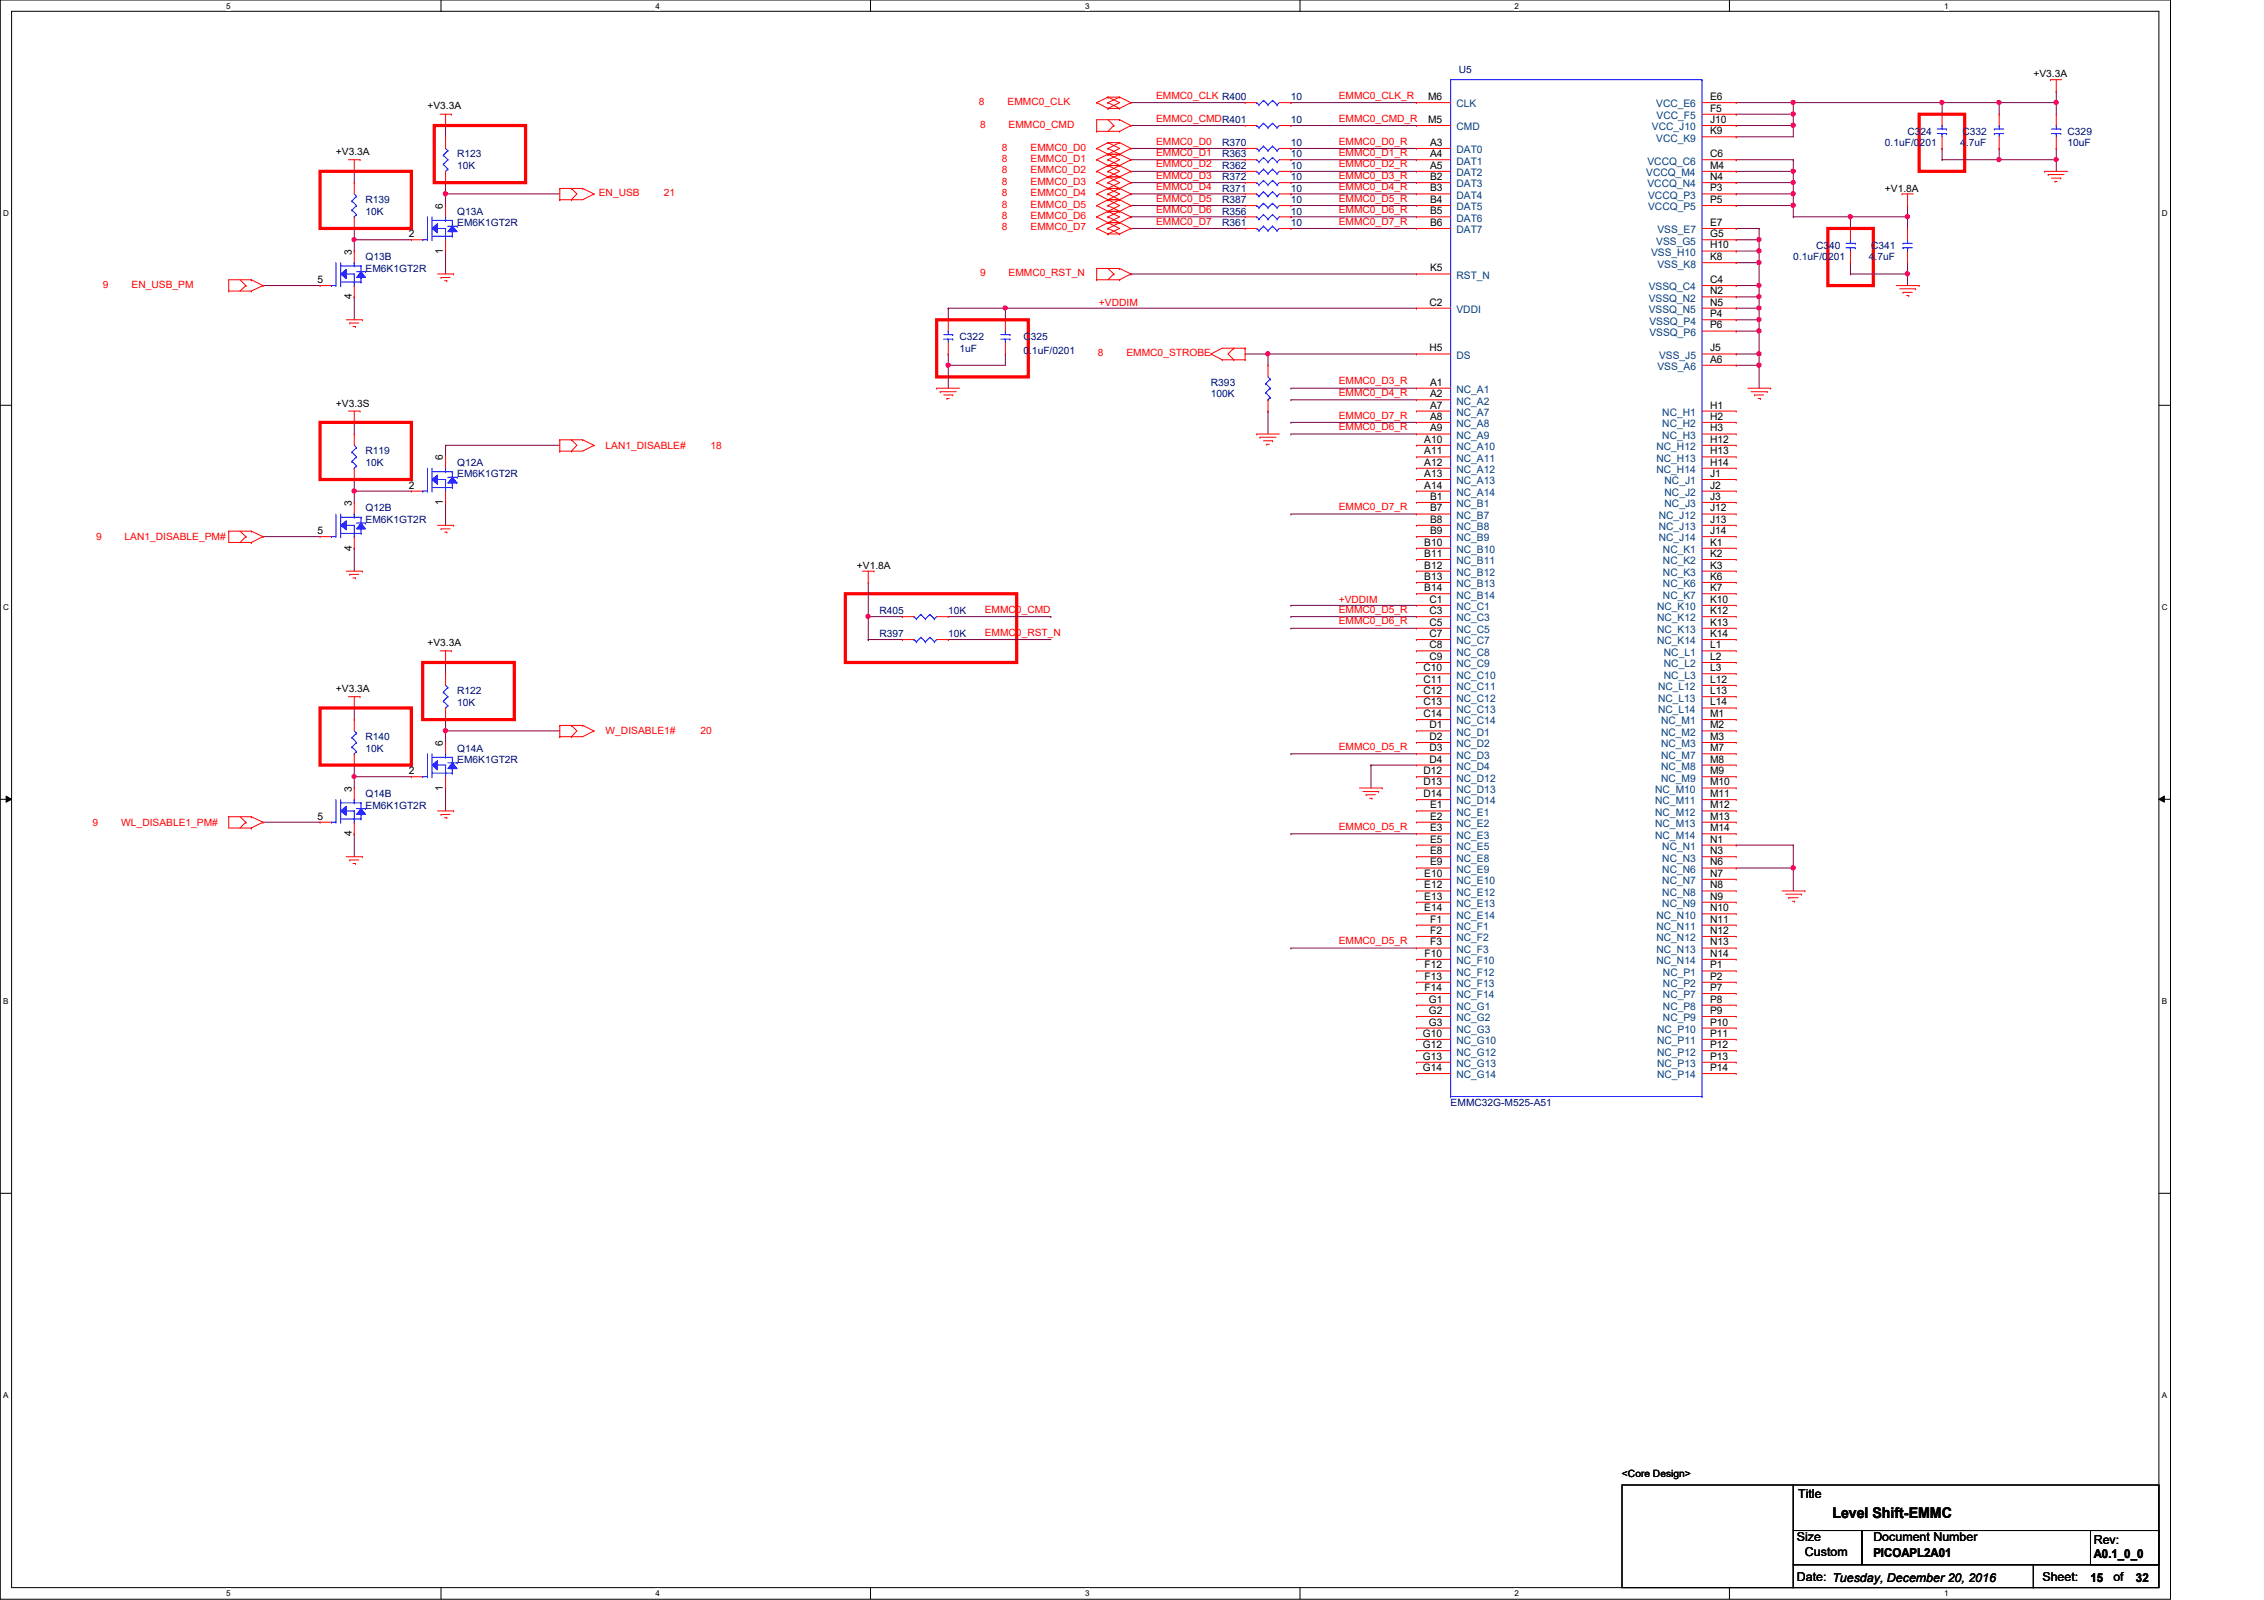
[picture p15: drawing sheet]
<svg xmlns="http://www.w3.org/2000/svg" width="297mm" height="210mm" viewBox="0 0 297 210" stroke-linecap="round" stroke-linejoin="round" font-family="sans-serif">
<defs><g id="words">
<text font-size="1.9" x="240.4" y="199.2">Level Shift-EMMC</text>
<g font-size="1.6">
<text x="235.9" y="196.6">Title</text>
<text x="235.8" y="202.2">Size</text>
<text x="245.8" y="202.2">Document Number</text>
<text x="274.7" y="202.5">Rev:</text>
<text x="235.8" y="207.5">Date: Tuesday, December 20, 2016</text>
<text x="236.8" y="204.2">Custom</text>
<text x="245.8" y="204.3">PICOAPL2A01</text>
<text x="268" y="207.5">Sheet:</text>
<text x="274.3" y="207.6">15</text>
<text x="274.7" y="204.4">A0.1_0_0</text>
<text x="277.3" y="207.5">of</text>
<text x="280.2" y="207.6">32</text>
</g>
<g font-size="1.4">
<text x="187.4" y="16.1">M5</text>
<text x="187.4" y="13.1">M6</text>
<text x="224.4" y="13.1">E6</text>
<text x="224.4" y="14.6">F5</text>
<text x="224.4" y="16.1">J10</text>
<text x="224.4" y="17.6">K9</text>
<text x="187.6" y="23.6">B2</text>
<text x="187.6" y="22.1">A5</text>
<text x="187.6" y="20.6">A4</text>
<text x="187.6" y="19.1">A3</text>
<text x="224.4" y="20.6">C6</text>
<text x="224.4" y="22.1">M4</text>
<text x="224.4" y="23.6">N4</text>
<text x="58.1" y="27.4" transform="rotate(-90 58.1 27.4)">6</text>
<text x="187.6" y="29.6">B6</text>
<text x="187.6" y="28.1">B5</text>
<text x="187.6" y="26.6">B4</text>
<text x="187.6" y="25.1">B3</text>
<text x="224.4" y="25.1">P3</text>
<text x="224.4" y="26.6">P5</text>
<text x="224.4" y="29.6">E7</text>
<text x="46.1" y="33.4" transform="rotate(-90 46.1 33.4)">3</text>
<text x="53.6" y="31.1">2</text>
<text x="58.1" y="33.3" transform="rotate(-90 58.1 33.3)">1</text>
<text x="187.6" y="35.6">K5</text>
<text x="224.4" y="31.1">G5</text>
<text x="224.4" y="32.6">H10</text>
<text x="224.4" y="34.1">K8</text>
<text x="41.7" y="37.1">5</text>
<text x="46.1" y="39.3" transform="rotate(-90 46.1 39.3)">4</text>
<text x="187.5" y="40.1">C2</text>
<text x="224.4" y="37.1">C4</text>
<text x="224.4" y="38.6">N2</text>
<text x="224.4" y="40.1">N5</text>
<text x="224.4" y="41.6">P4</text>
<text x="187.5" y="46.1">H5</text>
<text x="224.4" y="47.6">A6</text>
<text x="224.4" y="43.1">P6</text>
<text x="224.4" y="46.1">J5</text>
<text x="187.6" y="50.6">A1</text>
<text x="187.6" y="52.1">A2</text>
<text x="187.6" y="53.6">A7</text>
<text x="224.4" y="53.6">H1</text>
<text x="186.9" y="58.1">A10</text>
<text x="186.9" y="59.6">A11</text>
<text x="187.6" y="55.1">A8</text>
<text x="187.6" y="56.6">A9</text>
<text x="224.4" y="59.6">H13</text>
<text x="224.4" y="58.1">H12</text>
<text x="224.4" y="56.6">H3</text>
<text x="224.4" y="55.1">H2</text>
<text x="53.6" y="64.1">2</text>
<text x="58.1" y="60.4" transform="rotate(-90 58.1 60.4)">6</text>
<text x="186.9" y="61.1">A12</text>
<text x="186.9" y="62.6">A13</text>
<text x="186.9" y="64.1">A14</text>
<text x="187.6" y="65.6">B1</text>
<text x="224.4" y="65.6">J3</text>
<text x="224.4" y="64.1">J2</text>
<text x="224.4" y="62.6">J1</text>
<text x="224.4" y="61.1">H14</text>
<text x="41.7" y="70.1">5</text>
<text x="46.1" y="66.4" transform="rotate(-90 46.1 66.4)">3</text>
<text x="58.1" y="66.3" transform="rotate(-90 58.1 66.3)">1</text>
<text x="186.9" y="71.6">B10</text>
<text x="187.6" y="67.1">B7</text>
<text x="187.6" y="68.6">B8</text>
<text x="187.6" y="70.1">B9</text>
<text x="224.4" y="71.6">K1</text>
<text x="224.4" y="70.1">J14</text>
<text x="224.4" y="68.6">J13</text>
<text x="224.4" y="67.1">J12</text>
<text x="46.1" y="72.2" transform="rotate(-90 46.1 72.2)">4</text>
<text x="186.9" y="73.1">B11</text>
<text x="186.9" y="74.6">B12</text>
<text x="186.9" y="76.1">B13</text>
<text x="186.9" y="77.6">B14</text>
<text x="224.4" y="77.6">K7</text>
<text x="224.4" y="76.1">K6</text>
<text x="224.4" y="74.6">K3</text>
<text x="224.4" y="73.1">K2</text>
<text x="187.5" y="79.1">C1</text>
<text x="187.5" y="80.6">C3</text>
<text x="187.5" y="82.1">C5</text>
<text x="187.5" y="83.6">C7</text>
<text x="224.4" y="83.6">K14</text>
<text x="224.4" y="82.1">K13</text>
<text x="224.4" y="80.6">K12</text>
<text x="224.4" y="79.1">K10</text>
<text x="186.8" y="88.1">C10</text>
<text x="186.8" y="89.6">C11</text>
<text x="187.5" y="85">C8</text>
<text x="187.5" y="86.6">C9</text>
<text x="224.4" y="89.6">L12</text>
<text x="224.4" y="88.1">L3</text>
<text x="224.4" y="86.6">L2</text>
<text x="224.4" y="85">L1</text>
<text x="186.8" y="91.1">C12</text>
<text x="186.8" y="92.5">C13</text>
<text x="186.8" y="94.1">C14</text>
<text x="187.5" y="95.5">D1</text>
<text x="224.4" y="95.5">M2</text>
<text x="224.4" y="94.1">M1</text>
<text x="224.4" y="92.5">L14</text>
<text x="224.4" y="91.1">L13</text>
<text x="53.6" y="101.6">2</text>
<text x="58.1" y="97.8" transform="rotate(-90 58.1 97.8)">6</text>
<text x="186.8" y="101.6">D12</text>
<text x="187.5" y="97.1">D2</text>
<text x="187.5" y="98.6">D3</text>
<text x="187.5" y="100">D4</text>
<text x="224.4" y="101.6">M9</text>
<text x="224.4" y="100">M8</text>
<text x="224.4" y="98.6">M7</text>
<text x="224.4" y="97.1">M3</text>
<text x="41.7" y="107.5">5</text>
<text x="46.1" y="103.8" transform="rotate(-90 46.1 103.8)">3</text>
<text x="58.1" y="103.7" transform="rotate(-90 58.1 103.7)">1</text>
<text x="186.8" y="103">D13</text>
<text x="186.8" y="104.6">D14</text>
<text x="187.6" y="106">E1</text>
<text x="187.6" y="107.5">E2</text>
<text x="224.4" y="107.5">M13</text>
<text x="224.4" y="106">M12</text>
<text x="224.4" y="104.6">M11</text>
<text x="224.4" y="103">M10</text>
<text x="46.1" y="109.7" transform="rotate(-90 46.1 109.7)">4</text>
<text x="187.6" y="109.1">E3</text>
<text x="187.6" y="110.5">E5</text>
<text x="187.6" y="112.1">E8</text>
<text x="187.6" y="113.5">E9</text>
<text x="224.4" y="113.5">N6</text>
<text x="224.4" y="112.1">N3</text>
<text x="224.4" y="110.5">N1</text>
<text x="224.4" y="109.1">M14</text>
<text x="186.9" y="115">E10</text>
<text x="186.9" y="116.5">E12</text>
<text x="186.9" y="118">E13</text>
<text x="186.9" y="119.5">E14</text>
<text x="224.4" y="119.5">N10</text>
<text x="224.4" y="118">N9</text>
<text x="224.4" y="116.5">N8</text>
<text x="224.4" y="115">N7</text>
<text x="186.9" y="125.5">F10</text>
<text x="187.7" y="121">F1</text>
<text x="187.7" y="122.5">F2</text>
<text x="187.7" y="124">F3</text>
<text x="224.4" y="125.5">N14</text>
<text x="224.4" y="124">N13</text>
<text x="224.4" y="122.5">N12</text>
<text x="224.4" y="121">N11</text>
<text x="186.9" y="127">F12</text>
<text x="186.9" y="128.5">F13</text>
<text x="186.9" y="130">F14</text>
<text x="187.4" y="131.5">G1</text>
<text x="224.4" y="131.5">P8</text>
<text x="224.4" y="130">P7</text>
<text x="224.4" y="128.5">P2</text>
<text x="224.4" y="127">P1</text>
<text x="186.7" y="136">G10</text>
<text x="186.7" y="137.5">G12</text>
<text x="187.4" y="133">G2</text>
<text x="187.4" y="134.5">G3</text>
<text x="224.4" y="137.5">P12</text>
<text x="224.4" y="136">P11</text>
<text x="224.4" y="134.5">P10</text>
<text x="224.4" y="133">P9</text>
<text x="186.7" y="139">G13</text>
<text x="186.7" y="140.5">G14</text>
<text x="224.4" y="140.5">P14</text>
<text x="224.4" y="139">P13</text>
</g>
<g font-size="1.4" fill="#004080">
<text x="191.1" y="17.1">CMD</text>
<text x="191.1" y="14.1">CLK</text>
<text x="216.7" y="17.1">VCC_J10</text>
<text x="217.3" y="14.1">VCC_E6</text>
<text x="217.3" y="15.6">VCC_F5</text>
<text x="191.1" y="23.1">DAT2</text>
<text x="191.1" y="21.6">DAT1</text>
<text x="191.1" y="20.1">DAT0</text>
<text x="216" y="23.1">VCCQ_M4</text>
<text x="216.2" y="21.6">VCCQ_C6</text>
<text x="217.3" y="18.6">VCC_K9</text>
<text x="191.1" y="29.1">DAT6</text>
<text x="191.1" y="27.6">DAT5</text>
<text x="191.1" y="26.1">DAT4</text>
<text x="191.1" y="24.6">DAT3</text>
<text x="216.2" y="24.6">VCCQ_N4</text>
<text x="216.2" y="26.1">VCCQ_P3</text>
<text x="216.2" y="27.6">VCCQ_P5</text>
<text x="191.1" y="30.6">DAT7</text>
<text x="216.6" y="33.6">VSS_H10</text>
<text x="217.3" y="32.1">VSS_G5</text>
<text x="217.5" y="30.6">VSS_E7</text>
<text x="217.5" y="35.1">VSS_K8</text>
<text x="191.1" y="41.1">VDDI</text>
<text x="191.1" y="36.6">RST_N</text>
<text x="216.3" y="38.1">VSSQ_C4</text>
<text x="216.3" y="39.6">VSSQ_N2</text>
<text x="216.3" y="41.1">VSSQ_N5</text>
<text x="191.1" y="47.1">DS</text>
<text x="216.4" y="42.6">VSSQ_P4</text>
<text x="216.4" y="44.1">VSSQ_P6</text>
<text x="217.7" y="47.1">VSS_J5</text>
<text x="191.1" y="51.6">NC_A1</text>
<text x="191.1" y="53.1">NC_A2</text>
<text x="217.5" y="48.6">VSS_A6</text>
<text x="191.1" y="54.6">NC_A7</text>
<text x="191.1" y="56">NC_A8</text>
<text x="191.1" y="57.6">NC_A9</text>
<text x="191.1" y="59.1">NC_A10</text>
<text x="217.3" y="59.1">NC_H12</text>
<text x="218.1" y="57.6">NC_H3</text>
<text x="218.1" y="56">NC_H2</text>
<text x="218.1" y="54.6">NC_H1</text>
<text x="191.1" y="60.6">NC_A11</text>
<text x="191.1" y="62.1">NC_A12</text>
<text x="191.1" y="63.5">NC_A13</text>
<text x="191.1" y="65.1">NC_A14</text>
<text x="217.3" y="62.1">NC_H14</text>
<text x="217.3" y="60.6">NC_H13</text>
<text x="218.4" y="65.1">NC_J2</text>
<text x="218.4" y="63.5">NC_J1</text>
<text x="191.1" y="66.5">NC_B1</text>
<text x="191.1" y="68.1">NC_B7</text>
<text x="191.1" y="69.6">NC_B8</text>
<text x="191.1" y="71">NC_B9</text>
<text x="217.6" y="71">NC_J14</text>
<text x="217.6" y="69.6">NC_J13</text>
<text x="217.6" y="68.1">NC_J12</text>
<text x="218.4" y="66.5">NC_J3</text>
<text x="191.1" y="72.6">NC_B10</text>
<text x="191.1" y="74">NC_B11</text>
<text x="191.1" y="75.6">NC_B12</text>
<text x="191.1" y="77">NC_B13</text>
<text x="218.2" y="77">NC_K6</text>
<text x="218.2" y="75.6">NC_K3</text>
<text x="218.2" y="74">NC_K2</text>
<text x="218.2" y="72.6">NC_K1</text>
<text x="191.1" y="78.5">NC_B14</text>
<text x="191.1" y="80.1">NC_C1</text>
<text x="191.1" y="81.5">NC_C3</text>
<text x="191.1" y="83.1">NC_C5</text>
<text x="217.4" y="83.1">NC_K13</text>
<text x="217.4" y="81.5">NC_K12</text>
<text x="217.4" y="80.1">NC_K10</text>
<text x="218.2" y="78.5">NC_K7</text>
<text x="191.1" y="84.5">NC_C7</text>
<text x="191.1" y="86">NC_C8</text>
<text x="191.1" y="87.5">NC_C9</text>
<text x="191.1" y="89">NC_C10</text>
<text x="217.4" y="84.5">NC_K14</text>
<text x="218.3" y="89">NC_L3</text>
<text x="218.3" y="87.5">NC_L2</text>
<text x="218.3" y="86">NC_L1</text>
<text x="191.1" y="90.6">NC_C11</text>
<text x="191.1" y="92">NC_C12</text>
<text x="191.1" y="93.5">NC_C13</text>
<text x="191.1" y="95">NC_C14</text>
<text x="217.5" y="93.5">NC_L14</text>
<text x="217.5" y="92">NC_L13</text>
<text x="217.5" y="90.6">NC_L12</text>
<text x="217.9" y="95">NC_M1</text>
<text x="191.1" y="96.5">NC_D1</text>
<text x="191.1" y="98">NC_D2</text>
<text x="191.1" y="99.5">NC_D3</text>
<text x="191.1" y="101">NC_D4</text>
<text x="217.9" y="101">NC_M8</text>
<text x="217.9" y="99.5">NC_M7</text>
<text x="217.9" y="98">NC_M3</text>
<text x="217.9" y="96.5">NC_M2</text>
<text x="191.1" y="102.5">NC_D12</text>
<text x="191.1" y="104">NC_D13</text>
<text x="191.1" y="105.5">NC_D14</text>
<text x="191.1" y="107">NC_E1</text>
<text x="217.2" y="107">NC_M12</text>
<text x="217.2" y="105.5">NC_M11</text>
<text x="217.2" y="104">NC_M10</text>
<text x="217.9" y="102.5">NC_M9</text>
<text x="191.1" y="108.5">NC_E2</text>
<text x="191.1" y="110">NC_E3</text>
<text x="191.1" y="111.5">NC_E5</text>
<text x="191.1" y="113">NC_E8</text>
<text x="217.2" y="110">NC_M14</text>
<text x="217.2" y="108.5">NC_M13</text>
<text x="218.1" y="113">NC_N3</text>
<text x="218.1" y="111.5">NC_N1</text>
<text x="191.1" y="114.5">NC_E9</text>
<text x="191.1" y="116">NC_E10</text>
<text x="191.1" y="117.5">NC_E12</text>
<text x="191.1" y="119">NC_E13</text>
<text x="218.1" y="119">NC_N9</text>
<text x="218.1" y="117.5">NC_N8</text>
<text x="218.1" y="116">NC_N7</text>
<text x="218.1" y="114.5">NC_N6</text>
<text x="191.1" y="120.5">NC_E14</text>
<text x="191.1" y="122">NC_F1</text>
<text x="191.1" y="123.5">NC_F2</text>
<text x="191.1" y="125">NC_F3</text>
<text x="217.3" y="125">NC_N13</text>
<text x="217.3" y="123.5">NC_N12</text>
<text x="217.3" y="122">NC_N11</text>
<text x="217.3" y="120.5">NC_N10</text>
<text x="191.1" y="126.5">NC_F10</text>
<text x="191.1" y="128">NC_F12</text>
<text x="191.1" y="129.5">NC_F13</text>
<text x="191.1" y="131">NC_F14</text>
<text x="217.3" y="126.5">NC_N14</text>
<text x="218.2" y="131">NC_P7</text>
<text x="218.2" y="129.5">NC_P2</text>
<text x="218.2" y="128">NC_P1</text>
<text x="191.1" y="132.5">NC_G1</text>
<text x="191.1" y="134">NC_G2</text>
<text x="191.1" y="135.5">NC_G3</text>
<text x="191.1" y="137">NC_G10</text>
<text x="217.4" y="137">NC_P11</text>
<text x="217.4" y="135.5">NC_P10</text>
<text x="218.2" y="134">NC_P9</text>
<text x="218.2" y="132.5">NC_P8</text>
<text x="191.1" y="138.5">NC_G12</text>
<text x="191.1" y="140">NC_G13</text>
<text x="191.1" y="141.5">NC_G14</text>
<text x="217.4" y="141.5">NC_P14</text>
<text x="217.4" y="140">NC_P13</text>
<text x="217.4" y="138.5">NC_P12</text>
</g>
<g font-size="1.3" fill="#000080">
<text x="191.4" y="9.6">U5</text>
<text x="169.4" y="13.2">10</text>
<text x="169.4" y="16.2">10</text>
<text x="250.3" y="17.7">C324</text>
<text x="257.5" y="17.7">C332</text>
<text x="271.3" y="17.7">C329</text>
<text x="60" y="20.7">R123</text>
<text x="60" y="22.1">10K</text>
<text x="160.4" y="23.7">R372</text>
<text x="160.4" y="19.1">R370</text>
<text x="160.4" y="22.1">R362</text>
<text x="160.4" y="20.7">R363</text>
<text x="169.4" y="23.7">10</text>
<text x="169.4" y="19.1">10</text>
<text x="169.4" y="22.1">10</text>
<text x="169.4" y="20.7">10</text>
<text x="247.3" y="19.1">0.1uF/0201</text>
<text x="257.2" y="19.1">4.7uF</text>
<text x="271.3" y="19.1">10uF</text>
<text x="48" y="26.6">R139</text>
<text x="48" y="28.2">10K</text>
<text x="60" y="28.2">Q13A</text>
<text x="60" y="29.6">EM6K1GT2R</text>
<text x="160.4" y="25.1">R371</text>
<text x="160.4" y="26.6">R387</text>
<text x="160.4" y="28.2">R356</text>
<text x="160.4" y="29.6">R361</text>
<text x="169.4" y="25.1">10</text>
<text x="169.4" y="26.6">10</text>
<text x="169.4" y="28.2">10</text>
<text x="169.4" y="29.6">10</text>
<text x="48" y="34.1">Q13B</text>
<text x="48" y="35.6">EM6K1GT2R</text>
<text x="235.3" y="34.1">0.1uF/0201</text>
<text x="238.3" y="32.6">C340</text>
<text x="245.2" y="34.1">4.7uF</text>
<text x="245.5" y="32.6">C341</text>
<text x="125.9" y="44.6">C322</text>
<text x="125.9" y="46.1">1uF</text>
<text x="134.3" y="44.6">C325</text>
<text x="134.3" y="46.4">0.1uF/0201</text>
<text x="158.9" y="50.6">R393</text>
<text x="158.9" y="52.1">100K</text>
<text x="48" y="59.6">R119</text>
<text x="48" y="61.1">10K</text>
<text x="60" y="61.1">Q12A</text>
<text x="60" y="62.6">EM6K1GT2R</text>
<text x="48" y="67.1">Q12B</text>
<text x="48" y="68.6">EM6K1GT2R</text>
<text x="115.4" y="80.6">R405</text>
<text x="115.4" y="83.6">R397</text>
<text x="124.4" y="80.6">10K</text>
<text x="124.4" y="83.6">10K</text>
<text x="60" y="91.1">R122</text>
<text x="60" y="92.6">10K</text>
<text x="48" y="97.1">R140</text>
<text x="48" y="98.6">10K</text>
<text x="60" y="98.6">Q14A</text>
<text x="60" y="100.1">EM6K1GT2R</text>
<text x="48" y="104.6">Q14B</text>
<text x="48" y="106.1">EM6K1GT2R</text>
<text x="190.3" y="145">EMMC32G-M525-A51</text>
</g>
<g font-size="1.3">
<text x="266.8" y="10.2">+V3.3A</text>
<text x="56.1" y="14.4">+V3.3A</text>
<text x="44.1" y="20.4">+V3.3A</text>
<text x="247.3" y="25.1">+V1.8A</text>
<text x="44.1" y="53.3">+V3.3S</text>
<text x="112.4" y="74.6">+V1.8A</text>
<text x="56.1" y="84.8">+V3.3A</text>
<text x="44.1" y="90.8">+V3.3A</text>
<text x="212.8" y="193.8">&lt;Core Design&gt;</text>
</g>
<g font-size="1.3" fill="#f00">
<text x="128.4" y="13.8">8</text>
<text x="128.6" y="16.8">8</text>
<text x="132.2" y="13.8">EMMC0_CLK</text>
<text x="132.3" y="16.8">EMMC0_CMD</text>
<text x="151.7" y="13">EMMC0_CLK R400</text>
<text x="151.7" y="16">EMMC0_CMDR401</text>
<text x="175.6" y="13">EMMC0_CLK_R</text>
<text x="175.6" y="16">EMMC0_CMD_R</text>
<text x="131.4" y="19.8">8</text>
<text x="131.4" y="21.3">8</text>
<text x="131.4" y="22.7">8</text>
<text x="135.2" y="19.8">EMMC0_D0</text>
<text x="135.2" y="21.3">EMMC0_D1</text>
<text x="135.2" y="22.7">EMMC0_D2</text>
<text x="151.7" y="19">EMMC0_D0</text>
<text x="151.7" y="20.4">EMMC0_D1</text>
<text x="151.7" y="22">EMMC0_D2</text>
<text x="151.7" y="23.5">EMMC0_D3</text>
<text x="175.6" y="19">EMMC0_D0_R</text>
<text x="175.6" y="20.4">EMMC0_D1_R</text>
<text x="175.6" y="23.5">EMMC0_D3_R</text>
<text x="175.6" y="22">EMMC0_D2_R</text>
<text x="78.6" y="25.7">EN_USB</text>
<text x="87.1" y="25.7">21</text>
<text x="131.4" y="24.3">8</text>
<text x="131.4" y="25.7">8</text>
<text x="131.4" y="27.3">8</text>
<text x="131.4" y="28.7">8</text>
<text x="135.2" y="24.3">EMMC0_D3</text>
<text x="135.2" y="25.7">EMMC0_D4</text>
<text x="135.2" y="27.3">EMMC0_D5</text>
<text x="135.2" y="28.7">EMMC0_D6</text>
<text x="151.7" y="24.9">EMMC0_D4</text>
<text x="151.7" y="26.5">EMMC0_D5</text>
<text x="151.7" y="27.9">EMMC0_D6</text>
<text x="151.7" y="29.5">EMMC0_D7</text>
<text x="175.6" y="26.5">EMMC0_D5_R</text>
<text x="175.6" y="29.5">EMMC0_D7_R</text>
<text x="175.6" y="27.9">EMMC0_D6_R</text>
<text x="175.6" y="24.9">EMMC0_D4_R</text>
<text x="131.4" y="30.2">8</text>
<text x="135.2" y="30.2">EMMC0_D7</text>
<text x="13.5" y="37.7">9</text>
<text x="17.3" y="37.7">EN_USB_PM</text>
<text x="128.6" y="36.2">9</text>
<text x="132.3" y="36.2">EMMC0_RST_N</text>
<text x="144.2" y="40.1">+VDDIM</text>
<text x="144.1" y="46.7">8</text>
<text x="147.8" y="46.7">EMMC0_STROBE</text>
<text x="175.6" y="50.4">EMMC0_D3_R</text>
<text x="175.6" y="51.9">EMMC0_D4_R</text>
<text x="79.5" y="58.9">LAN1_DISABLE#</text>
<text x="93.2" y="58.9">18</text>
<text x="175.6" y="54.9">EMMC0_D7_R</text>
<text x="175.6" y="56.4">EMMC0_D6_R</text>
<text x="12.6" y="70.9">9</text>
<text x="16.3" y="70.9">LAN1_DISABLE_PM#</text>
<text x="175.6" y="66.9">EMMC0_D7_R</text>
<text x="129.2" y="80.4">EMMC0_CMD</text>
<text x="129.2" y="83.4">EMMC0_RST_N</text>
<text x="175.6" y="80.4">EMMC0_D5_R</text>
<text x="175.6" y="79.1">+VDDIM</text>
<text x="175.6" y="81.9">EMMC0_D6_R</text>
<text x="79.5" y="96.4">W_DISABLE1#</text>
<text x="91.9" y="96.4">20</text>
<text x="175.6" y="98.4">EMMC0_D5_R</text>
<text x="12.1" y="108.3">9</text>
<text x="15.9" y="108.3">WL_DISABLE1_PM#</text>
<text x="175.6" y="108.9">EMMC0_D5_R</text>
<text x="175.6" y="123.9">EMMC0_D5_R</text>
</g>
<g font-size="1.1">
<text x="29.7" y="1.1">5</text>
<text x="86" y="1.1">4</text>
<text x="142.4" y="1.1">3</text>
<text x="198.7" y="1.1">2</text>
<text x="255.1" y="1.1">1</text>
<text x=".4" y="28.3">D</text>
<text x="283.6" y="28.3">D</text>
<text x=".4" y="80">C</text>
<text x="283.6" y="80">C</text>
<text x=".4" y="131.7">B</text>
<text x="283.6" y="131.7">B</text>
<text x=".4" y="183.3">A</text>
<text x="283.6" y="183.3">A</text>
<text x="29.7" y="209.4">5</text>
<text x="86" y="209.4">4</text>
<text x="142.4" y="209.4">3</text>
<text x="198.7" y="209.4">2</text>
<text x="255.1" y="209.4">1</text>
</g>
</g></defs>
<path d="M0 0h284.8v209.8h-284.8zM1.5 1.5h281.7v206.8h-281.7z" fill="none" stroke="#000" stroke-width=".13"/>
<g fill="#fff">
<path d="M29.7 .2h.6v1.2h-.6z"/>
<path d="M29.7 208.4h.6v1.2h-.6z"/>
</g>
<path d="M57.9 0v1.5M57.9 208.3v1.5" fill="none" stroke="#000" stroke-width=".13"/>
<g fill="#fff">
<path d="M86 .2h.6v1.2h-.6z"/>
<path d="M86 208.4h.6v1.2h-.6z"/>
</g>
<path d="M114.2 0v1.5M114.2 208.3v1.5" fill="none" stroke="#000" stroke-width=".13"/>
<g fill="#fff">
<path d="M142.4 .2h.6v1.2h-.6z"/>
<path d="M142.4 208.4h.6v1.2h-.6z"/>
</g>
<path d="M170.6 0v1.5M170.6 208.3v1.5" fill="none" stroke="#000" stroke-width=".13"/>
<g fill="#fff">
<path d="M198.7 .2h.6v1.2h-.6z"/>
<path d="M198.7 208.4h.6v1.2h-.6z"/>
</g>
<path d="M226.9 0v1.5M226.9 208.3v1.5" fill="none" stroke="#000" stroke-width=".13"/>
<g fill="#fff">
<path d="M255.1 .2h.5v1.2h-.5z"/>
<path d="M255.1 208.4h.5v1.2h-.5z"/>
<path d="M.4 27.3h.8v1.2h-.8z"/>
<path d="M283.6 27.3h.8v1.2h-.8z"/>
<path d="M.4 79h.8v1.2h-.8z"/>
<path d="M283.6 79h.8v1.2h-.8z"/>
</g>
<path d="M0 53.2h1.5M283.2 53.2h1.5" fill="none" stroke="#000" stroke-width=".13"/>
<g fill="#fff">
<path d="M.4 130.7h.7v1.2h-.7z"/>
<path d="M283.6 130.7h.7v1.2h-.7z"/>
</g>
<path d="M0 104.9h1.5M.8 104.4l.7 .5-.7 .3zM283.2 104.9l.8-.5v.8zM283.2 104.9h1.5" fill="none" stroke="#000" stroke-width=".13"/>
<path d="M.8 104.4l.7 .5-.7 .3zM283.2 104.9l.8-.5v.8z" fill="#000"/>
<g fill="#fff">
<path d="M.4 182.4h.7v1.2h-.7z"/>
<path d="M283.6 182.4h.7v1.2h-.7z"/>
</g>
<path d="M0 156.5h1.5M283.2 156.5h1.5" fill="none" stroke="#000" stroke-width=".13"/>
<path d="M57 16.5h12v7.5h-12zM251.8 15h6v7.5h-6zM42 22.5h12v7.5h-12zM239.8 30h6v7.5h-6zM42 55.4h12v7.5h-12zM122.9 42h12v7.4h-12zM110.9 77.9h22.5v9h-22.5zM42 92.9h12v7.5h-12zM55.5 86.9h12v7.5h-12z" fill="none" stroke="#f00" stroke-width=".42"/>
<path d="M58.5 25.4h.1M58.5 25.4h14.9" fill="none" stroke="#800040" stroke-width=".13"/>
<circle cx="58.4" cy="25.4" r=".29" fill="#f0f"/>
<circle cx="58.4" cy="25.4" r=".29" fill="none" stroke="#f0f" stroke-width=".13"/>
<path d="M34.5 37.5h.1M34.5 37.5h7.5M46.5 31.5h.1M46.5 31.5v1.4M46.5 31.5h7.5M58.5 58.4h.1M58.5 58.4h14.9M34.5 70.4h.1M34.5 70.4h7.5" fill="none" stroke="#800040" stroke-width=".13"/>
<circle cx="46.4" cy="31.4" r=".29" fill="#f0f"/>
<circle cx="46.4" cy="31.4" r=".29" fill="none" stroke="#f0f" stroke-width=".13"/>
<g fill="none" stroke="#800040" stroke-width=".13">
<path d="M46.5 38.9h.1M46.5 38.9v3.1M58.5 32.9h.1M58.5 25.4h.1M58.5 25.4v1.6M58.5 32.9v3M58.5 58.4h.1M58.5 58.4v1.5M46.5 64.4h.1M46.5 71.9h.1M46.5 62.9h.1M46.5 62.9v3"/>
<path d="M46.5 71.9v3M46.5 64.4h7.5M58.5 65.9h.1M58.5 65.9v3"/>
</g>
<circle cx="46.4" cy="64.4" r=".29" fill="#f0f"/>
<circle cx="46.4" cy="64.4" r=".29" fill="none" stroke="#f0f" stroke-width=".13"/>
<path d="M58.5 16.5h.1M58.5 16.5v1.4M46.5 30h.1M46.5 22.5h.1M46.5 22.5v1.5M46.5 30v1.5M58.5 24h.1M58.5 24v1.4M46.5 55.4h.1M46.5 55.4v1.5M58.5 95.9h.1M58.5 95.9h14.9" fill="none" stroke="#800040" stroke-width=".13"/>
<circle cx="58.4" cy="95.9" r=".29" fill="#f0f"/>
<circle cx="58.4" cy="95.9" r=".29" fill="none" stroke="#f0f" stroke-width=".13"/>
<path d="M34.5 107.9h.1M34.5 107.9h7.5M46.5 101.9h.1M46.5 101.9v1.5M46.5 101.9h7.5" fill="none" stroke="#800040" stroke-width=".13"/>
<circle cx="46.4" cy="101.9" r=".29" fill="#f0f"/>
<circle cx="46.4" cy="101.9" r=".29" fill="none" stroke="#f0f" stroke-width=".13"/>
<g fill="none" stroke="#800040" stroke-width=".13">
<path d="M163.4 46.4h.1M163.4 46.4h22.4M166.4 53.9h.1M166.4 46.4h.1M166.4 46.4v1.5M166.4 53.9v3M46.5 92.9h.1M46.5 92.9v1.5M58.5 95.9h.1M58.5 94.4h.1M58.5 86.9h.1M58.5 86.9v1.5"/>
<path d="M58.5 94.4v3M46.5 109.4h.1M46.5 100.4h.1M46.5 100.4v1.5M46.5 109.4v3M58.5 103.4h.1M58.5 103.4v3"/>
</g>
<circle cx="166.3" cy="46.4" r=".29" fill="#f0f"/>
<circle cx="166.3" cy="46.4" r=".29" fill="none" stroke="#f0f" stroke-width=".13"/>
<g fill="none" stroke="#800040" stroke-width=".13">
<path d="M148.4 13.5h.1M148.4 16.5h.1M148.4 19.5h.1M148.4 13.5h15M148.4 16.5h15M148.4 19.5h15M169.4 13.5h.1M169.4 16.5h.1M169.4 13.5h16.4M169.4 16.5h16.4M148.4 35.9h.1M148.4 21h.1"/>
<path d="M148.4 22.5h.1M148.4 24h.1M148.4 25.4h.1M148.4 27h.1M148.4 28.4h.1M148.4 30h.1M148.4 35.9h37.4M148.4 21h15M148.4 22.5h15M148.4 24h15M148.4 25.4h15M148.4 27h15"/>
<path d="M148.4 28.4h15M148.4 30h15M113.9 76.4v4.5M113.9 80.9h.1"/>
</g>
<circle cx="113.9" cy="80.9" r=".29" fill="#f0f"/>
<circle cx="113.9" cy="80.9" r=".29" fill="none" stroke="#f0f" stroke-width=".13"/>
<g fill="none" stroke="#800040" stroke-width=".13">
<path d="M169.4 19.5h.1M169.4 19.5h16.4M169.4 21h.1M169.4 24h.1M169.4 27h.1M169.4 30h.1M169.4 28.4h.1M169.4 22.5h.1M169.4 25.4h.1M169.4 21h16.4M169.4 24h16.4M169.4 27h16.4"/>
<path d="M169.4 30h16.4M169.4 28.4h16.4M169.4 22.5h16.4M169.4 25.4h16.4M131.9 40.4h53.9M185.8 40.4h.1M113.9 83.9h.1M113.9 83.9h4.5M118.4 80.9h.1M118.4 80.9h-4.5v3M124.4 83.9h.1M124.4 80.9h13.5"/>
<path d="M124.4 83.9h13.5M137.9 80.9h.1"/>
</g>
<circle cx="131.9" cy="40.4" r=".29" fill="#f0f"/>
<circle cx="131.9" cy="40.4" r=".29" fill="none" stroke="#f0f" stroke-width=".13"/>
<g fill="none" stroke="#800040" stroke-width=".13">
<path d="M169.4 79.4h.1M169.4 79.4h16.4M169.4 80.9h.1M169.4 82.4h.1M169.4 98.9h.1M169.4 80.9h16.4M169.4 82.4h16.4M169.4 98.9h16.4M169.4 109.4h.1M169.4 109.4h16.4M179.9 100.4h.1M179.9 100.4v3"/>
<path d="M179.9 100.4h5.9M227.8 110.9h.1M227.8 113.9h.1M227.8 110.9h7.5M235.3 110.9h.1M235.3 110.9v3h-7.5M169.4 124.4h.1M169.4 124.4h16.4"/>
</g>
<circle cx="235.3" cy="113.9" r=".29" fill="#f0f"/>
<circle cx="235.3" cy="113.9" r=".29" fill="none" stroke="#f0f" stroke-width=".13"/>
<g fill="none" stroke="#800040" stroke-width=".13">
<path d="M169.4 50.9h.1M169.4 52.5h.1M169.4 55.4h.1M169.4 56.9h.1M169.4 50.9h16.4M169.4 52.5h16.4M169.4 55.4h16.4M169.4 56.9h16.4M230.8 46.4h.1M230.8 46.4v1.5M169.4 67.4h.1M169.4 67.4h16.4"/>
<path d="M235.3 113.9h.1M235.3 113.9v3"/>
</g>
<circle cx="230.8" cy="47.9" r=".29" fill="#f0f"/>
<circle cx="230.8" cy="47.9" r=".29" fill="none" stroke="#f0f" stroke-width=".13"/>
<path d="M227.8 30h.1M227.8 31.5h.1M227.8 30h3M227.8 31.5h3M227.8 46.4h.1M227.8 46.4h3" fill="none" stroke="#800040" stroke-width=".13"/>
<circle cx="230.8" cy="31.4" r=".29" fill="#f0f"/>
<circle cx="230.8" cy="31.4" r=".29" fill="none" stroke="#f0f" stroke-width=".13"/>
<g fill="none" stroke="#800040" stroke-width=".13">
<path d="M227.8 32.9h.1M227.8 34.5h.1M227.8 37.5h.1M227.8 38.9h.1M227.8 32.9h3M227.8 37.5h3M227.8 38.9h3M230.8 30h.1M230.8 31.5h.1M230.8 32.9h.1M230.8 30v4.5h-3M227.8 47.9h.1"/>
<path d="M227.8 40.4h.1M227.8 42h.1M227.8 43.4h.1M227.8 47.9h3M227.8 40.4h3M227.8 42h3M227.8 43.4h3"/>
</g>
<circle cx="230.8" cy="34.4" r=".29" fill="#f0f"/>
<circle cx="230.8" cy="34.4" r=".29" fill="none" stroke="#f0f" stroke-width=".13"/>
<circle cx="230.8" cy="32.9" r=".29" fill="#f0f"/>
<circle cx="230.8" cy="32.9" r=".29" fill="none" stroke="#f0f" stroke-width=".13"/>
<path d="M230.8 34.5h.1M230.8 37.5h.1M230.8 34.5v4.4" fill="none" stroke="#800040" stroke-width=".13"/>
<circle cx="230.8" cy="38.9" r=".29" fill="#f0f"/>
<circle cx="230.8" cy="38.9" r=".29" fill="none" stroke="#f0f" stroke-width=".13"/>
<circle cx="230.8" cy="37.4" r=".29" fill="#f0f"/>
<circle cx="230.8" cy="37.4" r=".29" fill="none" stroke="#f0f" stroke-width=".13"/>
<path d="M230.8 38.9h.1M230.8 38.9v3.1M230.8 40.4h.1" fill="none" stroke="#800040" stroke-width=".13"/>
<circle cx="230.8" cy="41.9" r=".29" fill="#f0f"/>
<circle cx="230.8" cy="41.9" r=".29" fill="none" stroke="#f0f" stroke-width=".13"/>
<circle cx="230.8" cy="40.4" r=".29" fill="#f0f"/>
<circle cx="230.8" cy="40.4" r=".29" fill="none" stroke="#f0f" stroke-width=".13"/>
<path d="M230.8 42h.1M230.8 43.4h.1M230.8 42v4.4" fill="none" stroke="#800040" stroke-width=".13"/>
<circle cx="230.8" cy="46.4" r=".29" fill="#f0f"/>
<circle cx="230.8" cy="46.4" r=".29" fill="none" stroke="#f0f" stroke-width=".13"/>
<circle cx="230.8" cy="43.4" r=".29" fill="#f0f"/>
<circle cx="230.8" cy="43.4" r=".29" fill="none" stroke="#f0f" stroke-width=".13"/>
<path d="M227.8 15h.1M227.8 13.5h7.5M227.8 15h7.5M235.3 13.5h.1M230.8 47.9h.1M230.8 47.9v3" fill="none" stroke="#800040" stroke-width=".13"/>
<circle cx="235.3" cy="15" r=".29" fill="#f0f"/>
<circle cx="235.3" cy="15" r=".29" fill="none" stroke="#f0f" stroke-width=".13"/>
<path d="M227.8 17.9h.1M227.8 16.5h.1M227.8 17.9h7.5M235.3 13.5h.1M235.3 15h.1M235.3 13.5v3h-7.5" fill="none" stroke="#800040" stroke-width=".13"/>
<circle cx="235.3" cy="16.4" r=".29" fill="#f0f"/>
<circle cx="235.3" cy="16.4" r=".29" fill="none" stroke="#f0f" stroke-width=".13"/>
<path d="M235.3 16.5h.1M235.3 16.5v1.4M227.8 21h.1M227.8 22.5h.1M227.8 21h7.5M235.3 21h.1M235.3 21v1.5h-7.5" fill="none" stroke="#800040" stroke-width=".13"/>
<circle cx="235.3" cy="22.5" r=".29" fill="#f0f"/>
<circle cx="235.3" cy="22.5" r=".29" fill="none" stroke="#f0f" stroke-width=".13"/>
<path d="M227.8 24h.1M227.8 24h7.5" fill="none" stroke="#800040" stroke-width=".13"/>
<circle cx="235.3" cy="23.9" r=".29" fill="#f0f"/>
<circle cx="235.3" cy="23.9" r=".29" fill="none" stroke="#f0f" stroke-width=".13"/>
<path d="M227.8 27h.1M227.8 25.4h.1M227.8 27h7.5M235.3 22.5h.1M235.3 24h.1M235.3 22.5v2.9h-7.5" fill="none" stroke="#800040" stroke-width=".13"/>
<circle cx="235.3" cy="25.4" r=".29" fill="#f0f"/>
<circle cx="235.3" cy="25.4" r=".29" fill="none" stroke="#f0f" stroke-width=".13"/>
<path d="M235.3 25.4h.1M235.3 27h.1M235.3 25.4v3" fill="none" stroke="#800040" stroke-width=".13"/>
<circle cx="235.3" cy="26.9" r=".29" fill="#f0f"/>
<circle cx="235.3" cy="26.9" r=".29" fill="none" stroke="#f0f" stroke-width=".13"/>
<path d="M124.4 47.9h.1M124.4 40.4h.1M124.4 40.4v1.6M124.4 47.9v3M131.9 40.4h.1M131.9 46.4h.1M131.9 40.4v1.6M131.9 46.4v1.5h-7.5" fill="none" stroke="#800040" stroke-width=".13"/>
<circle cx="124.4" cy="47.9" r=".29" fill="#f0f"/>
<circle cx="124.4" cy="47.9" r=".29" fill="none" stroke="#f0f" stroke-width=".13"/>
<path d="M262.3 13.5h.1M262.3 13.5v1.5M124.4 46.4h.1M124.4 40.4h.1M124.4 46.4v1.5M124.4 40.4h7.5" fill="none" stroke="#800040" stroke-width=".13"/>
<circle cx="262.3" cy="13.4" r=".29" fill="#f0f"/>
<circle cx="262.3" cy="13.4" r=".29" fill="none" stroke="#f0f" stroke-width=".13"/>
<path d="M254.8 13.5h.1M254.8 13.5h7.5M269.8 13.5h.1M269.8 13.5v1.5" fill="none" stroke="#800040" stroke-width=".13"/>
<circle cx="269.8" cy="13.4" r=".29" fill="#f0f"/>
<circle cx="269.8" cy="13.4" r=".29" fill="none" stroke="#f0f" stroke-width=".13"/>
<path d="M262.3 19.5h.1M262.3 19.5v1.5M269.8 19.5h.1M269.8 19.5v1.5h-7.5M262.3 21h.1" fill="none" stroke="#800040" stroke-width=".13"/>
<circle cx="269.8" cy="20.9" r=".29" fill="#f0f"/>
<circle cx="269.8" cy="20.9" r=".29" fill="none" stroke="#f0f" stroke-width=".13"/>
<circle cx="262.3" cy="20.9" r=".29" fill="#f0f"/>
<circle cx="262.3" cy="20.9" r=".29" fill="none" stroke="#f0f" stroke-width=".13"/>
<path d="M254.8 13.5h.1M254.8 19.5h.1M254.8 13.5v1.5M254.8 19.5v1.5M262.3 13.5h.1M269.8 12h.1M269.8 12v1.5h-7.5M250.3 34.5h.1M250.3 34.5v1.4M269.8 21h.1M269.8 21v1.5" fill="none" stroke="#800040" stroke-width=".13"/>
<circle cx="250.2" cy="35.9" r=".29" fill="#f0f"/>
<circle cx="250.2" cy="35.9" r=".29" fill="none" stroke="#f0f" stroke-width=".13"/>
<path d="M242.8 35.9h.1M242.8 34.5h.1M242.8 35.9h7.5M242.8 34.5v1.4M250.3 27h.1M250.3 27v1.4" fill="none" stroke="#800040" stroke-width=".13"/>
<circle cx="250.2" cy="28.4" r=".29" fill="#f0f"/>
<circle cx="250.2" cy="28.4" r=".29" fill="none" stroke="#f0f" stroke-width=".13"/>
<path d="M242.8 28.4h.1M242.8 28.4v1.6M242.8 28.4h7.5" fill="none" stroke="#800040" stroke-width=".13"/>
<circle cx="242.7" cy="28.4" r=".29" fill="#f0f"/>
<circle cx="242.7" cy="28.4" r=".29" fill="none" stroke="#f0f" stroke-width=".13"/>
<path d="M235.3 13.5h19.5M254.8 13.5h.1M235.3 28.4h.1M235.3 28.4h7.5M250.3 35.9h.1M250.3 28.4h.1M250.3 28.4v1.6M250.3 35.9v1.6M254.8 21h.1M254.8 21h7.5" fill="none" stroke="#800040" stroke-width=".13"/>
<circle cx="235.3" cy="13.4" r=".29" fill="#f0f"/>
<circle cx="235.3" cy="13.4" r=".29" fill="none" stroke="#f0f" stroke-width=".13"/>
<circle cx="254.8" cy="13.4" r=".29" fill="#f0f"/>
<circle cx="254.8" cy="13.4" r=".29" fill="none" stroke="#f0f" stroke-width=".13"/>
<g fill="none" stroke="#f00" stroke-width=".13">
<path d="M57.7 15h1.5M58.5 16.5h.1M58.5 17.9h.1M58.5 15v1.5M58.5 17.9v1.6M59.2 15h.1M143.9 13.5h.1M143.9 17.2h.1M143.9 19.5h.1M143.9 13.5l1.5 .7M143.9 17.2h3M143.9 19.5l1.5 .7"/>
<path d="M145.4 14.2h.1M145.4 12.7h.1M145.4 13.5h.1M145.4 18.7h.1M145.4 19.5h.1M145.4 12.7h1.5M145.4 14.2h1.5M145.4 12.7l-1.5 .8M145.4 12.7l1.5 .8-1.5 .7M145.4 13.5l1.5 .7M145.4 15.7l.7 .8M145.4 18.7h1.5"/>
<path d="M145.4 18.7l-1.5 .8M145.4 18.7l1.5 .8-1.5 .7M145.4 19.5l1.5 .7M146.1 16.5h.1M146.1 16.5l-.7 .7M146.9 12.7h.1M146.9 14.2h.1M146.9 15.7h.1M146.9 17.2h.1M146.9 18.7h.1M146.9 15.7h-3v1.5M146.9 12.7l1.5 .8"/>
<path d="M146.9 12.7l-1.5 .8M146.9 15.7l1.5 .8M146.9 18.7l1.5 .8M146.9 18.7l-1.5 .8M148.4 13.5h.1M148.4 16.5h.1M148.4 19.5h.1M148.4 13.5l-1.5 .7M148.4 16.5l-1.5 .7M148.4 19.5l-1.5 .7M269 10.5h.1M269 10.5h1.5"/>
<path d="M269.8 12h.1M269.8 19.5h.1M269.8 15h.1M269.8 10.5v1.5M269.8 15v1.5M269.8 17.9v1.6M30 38.2h.1M30 38.2h3M31.5 36.7l.8 .8M32.3 37.5h.1M32.3 37.5l-.8 .7M33 36.7h.1"/>
<path d="M33 38.2h.1M33 36.7h-3v1.5M33 36.7l1.5 .8M34.5 37.5h.1M34.5 37.5l-1.5 .7M45.7 21h1.5M46.5 22.5h.1M46.5 24h.1M46.5 30h.1M46.5 21v1.5M46.5 24v1.4M46.5 28.4v1.6"/>
<path d="M47.2 21h.1M57.4 35.9h2.1M57.9 36.4h.1M57.9 36.4h1.2M58.3 36.8h.3M58.5 24h.1M58.5 22.5v1.5M58.6 36.8h.1M59.5 35.9h.1M73.4 26.2h.1M73.4 24.7h.1M73.4 24.7h3.1"/>
<path d="M73.4 24.7v1.5M75 26.2h.1M75 24.7h.1M75 24.7l.7 .7-.7 .8M76.5 24.7h.1M76.5 24.7l1.4 .7M77.9 25.4h.1M77.9 25.4l-1.4 .8h-3.1M143.9 36.7h.1M143.9 21h.1M143.9 22.5h.1M143.9 24h.1"/>
<path d="M143.9 25.4h.1M143.9 27h.1M143.9 28.4h.1M143.9 30h.1M143.9 36.7h3M143.9 21l1.5 .7M143.9 22.5l1.5 .7M143.9 24l1.5 .7M143.9 25.4l1.5 .8M143.9 27l1.5 .7M143.9 28.4l1.5 .8M143.9 30l1.5 .7"/>
<path d="M145.4 20.2h.1M145.4 21.7h.1M145.4 21h.1M145.4 23.2h.1M145.4 22.5h.1M145.4 24.7h.1M145.4 24h.1M145.4 26.2h.1M145.4 25.4h.1M145.4 27.7h.1M145.4 27h.1M145.4 29.2h.1"/>
<path d="M145.4 28.4h.1M145.4 30.7h.1M145.4 30h.1M145.4 26.2h1.5M145.4 24.7h1.5M145.4 35.2l.7 .7M145.4 20.2h1.5M145.4 21.7h1.5M145.4 20.2l-1.5 .8M145.4 20.2l1.5 .8-1.5 .7M145.4 21l1.5 .7M145.4 23.2h1.5"/>
<path d="M145.4 21.7l-1.5 .8M145.4 21.7l1.5 .8-1.5 .7M145.4 22.5l1.5 .7M145.4 23.2l-1.5 .8M145.4 23.2l1.5 .8-1.5 .7M145.4 24l1.5 .7M145.4 24.7l-1.5 .7M145.4 24.7l1.5 .7-1.5 .8M145.4 25.4l1.5 .8M145.4 27.7h1.5M145.4 26.2l-1.5 .8M145.4 26.2l1.5 .8-1.5 .7"/>
<path d="M145.4 27l1.5 .7M145.4 29.2h1.5M145.4 27.7l-1.5 .7M145.4 27.7l1.5 .7-1.5 .8M145.4 28.4l1.5 .8M145.4 30.7h1.5M145.4 29.2l-1.5 .8M145.4 29.2l1.5 .8-1.5 .7M145.4 30l1.5 .7M146.1 35.9h.1M146.1 35.9l-.7 .8M146.9 35.2h.1"/>
<path d="M146.9 36.7h.1M146.9 20.2h.1M146.9 21.7h.1M146.9 23.2h.1M146.9 24.7h.1M146.9 26.2h.1M146.9 27.7h.1M146.9 29.2h.1M146.9 30.7h.1M146.9 35.2h-3v1.5M146.9 35.2l1.5 .7M146.9 20.2l1.5 .8"/>
<path d="M146.9 20.2l-1.5 .8M146.9 21.7l1.5 .8M146.9 21.7l-1.5 .8M146.9 23.2l1.5 .8M146.9 23.2l-1.5 .8M146.9 24.7l1.5 .7M146.9 24.7l-1.5 .7M146.9 26.2l1.5 .8M146.9 26.2l-1.5 .8M146.9 27.7l1.5 .7M146.9 27.7l-1.5 .7M146.9 29.2l1.5 .8"/>
<path d="M146.9 29.2l-1.5 .8M148.4 35.9h.1M148.4 21h.1M148.4 22.5h.1M148.4 24h.1M148.4 25.4h.1M148.4 27h.1M148.4 28.4h.1M148.4 30h.1M148.4 35.9l-1.5 .8M148.4 21l-1.5 .7M148.4 22.5l-1.5 .7"/>
<path d="M148.4 24l-1.5 .7M148.4 25.4l-1.5 .8M148.4 27l-1.5 .7M148.4 28.4l-1.5 .8M148.4 30l-1.5 .7M163.4 24h.1M163.4 25.4h.1M163.4 27h.1M163.4 28.4h.1M163.4 25.4h1.5M163.4 24h1.5M163.4 27h1.5"/>
<path d="M163.4 28.4h1.5M167.8 25.4h1.6M167.8 24h1.6M167.8 27h1.6M167.8 28.4h1.6M169.4 24h.1M169.4 25.4h.1M169.4 27h.1M169.4 28.4h.1M248.8 37.5h3M249.3 37.9h2M249.6 25.4h.1"/>
<path d="M249.6 25.4h1.4M249.7 38.4h.1M249.7 38.4h1.2M250.1 38.8h.3M250.3 27h.1M250.3 34.5h.1M250.3 30h.1M250.3 25.4v1.6M250.3 30v1.5M250.3 32.9v1.6M250.4 38.8h.1M251.3 37.9h.1"/>
<path d="M251.8 37.5h.1M268.3 22.5h.1M268.3 22.5h3M268.7 22.9h.1M268.7 22.9h2.1M269.2 23.4h1.2M269.6 23.8h.1M269.6 23.8h.3M270.4 23.4h.1M45.4 42h2.1M45.7 53.9h1.5M45.9 42.4h.1"/>
<path d="M45.9 42.4h1.2M46.3 42.8h.3M46.5 55.4h.1M46.5 53.9v1.5M46.6 42.8h.1M47.2 53.9h.1M47.5 42h.1M73.4 59.2h.1M73.4 57.7h.1M73.4 57.7v1.5M73.4 57.7h3.1M75 59.2h.1"/>
<path d="M75 57.7h.1M75 57.7l.7 .7-.7 .8M76.5 57.7h.1M76.5 57.7l1.4 .7M77.9 58.4h.1M77.9 58.4l-1.4 .8h-3.1M122.9 50.9h.1M122.9 50.9h3M123.4 51.4h.1M123.4 51.4h2.1M123.8 51.8h1.2M124.2 52.3h.1"/>
<path d="M124.2 52.3h.3M125 51.8h.1M158.9 46.4h.1M158.9 46.4l1.5 .8M160.4 47.2h.1M160.4 47.2h3M161.9 45.7h.1M161.9 47.2h.1M161.9 45.7l-.8 .7 .8 .8M163.4 45.7h.1M163.4 47.2h.1M163.4 45.7h-3l-1.5 .7"/>
<path d="M163.4 45.7v1.5M164.9 56.9h.1M164.9 56.9h2.9M165.3 57.4h.1M165.3 57.4h2.1M165.8 57.8h1.2M166.2 58.3h.1M166.2 58.3h.3M167 57.8h.1M229.3 50.9h3M229.7 51.4h2.2M230.2 51.8h.1"/>
<path d="M230.2 51.8h1.2M230.7 52.3h.3M231 52.3h.1M231.9 51.4h.1M232.3 50.9h.1M30 69.7h.1M30 69.7v1.5h3M30 69.7h3M31.5 69.7l.8 .7M32.3 70.4h.1M32.3 70.4l-.8 .8M33 71.2h.1"/>
<path d="M33 69.7h.1M33 69.7l1.5 .7M34.5 70.4h.1M34.5 70.4l-1.5 .8M45.4 74.9h2.1M45.9 75.4h.1M45.9 75.4h1.2M46.3 75.8h.3M46.6 75.8h.1M47.5 74.9h.1M57.4 68.9h2.1M57.9 69.4h.1"/>
<path d="M57.9 69.4h1.2M58.3 69.8h.3M58.6 69.8h.1M59.5 68.9h.1M113.2 74.9h1.5M113.9 76.4h.1M113.9 74.9v1.5M114.7 74.9h.1M45.7 91.4h1.5M46.5 92.9h.1M46.5 91.4v1.5M47.2 91.4h.1"/>
<path d="M57.7 85.4h1.5M58.5 86.9h.1M58.5 88.4h.1M58.5 94.4h.1M58.5 85.4v1.5M58.5 88.4v1.5M58.5 92.9v1.5M59.2 85.4h.1M73.4 96.6h.1M73.4 95.2h.1M73.4 95.2v1.4M73.4 95.2h3.1"/>
<path d="M75 96.6h.1M75 95.2h.1M75 95.2l.7 .7-.7 .7M76.5 95.2h.1M76.5 95.2l1.4 .7M77.9 95.9h.1M77.9 95.9l-1.4 .7h-3.1M118.4 80.9h.1M118.4 80.9h1.5M122.9 80.9h1.5M124.4 80.9h.1M30 107.1h.1"/>
<path d="M30 107.1v1.5h3M30 107.1h3M31.5 107.1l.8 .8M32.3 107.9h.1M32.3 107.9l-.8 .7M33 108.6h.1M33 107.1h.1M33 107.1l1.5 .8M34.5 107.9h.1M34.5 107.9l-1.5 .7M45.4 112.4h2.1M45.9 112.8h.1"/>
<path d="M45.9 112.8h1.2M46.3 113.3h.3M46.6 113.3h.1M47.5 112.4h.1M57.4 106.4h2.1M57.9 106.8h.1M57.9 106.8h1.2M58.3 107.3h.3M58.6 107.3h.1M59.5 106.4h.1M178.3 103.4h3.1M178.8 103.8h2.1"/>
<path d="M179.2 104.3h.1M179.2 104.3h1.3M179.7 104.7h.3M180 104.7h.1M180.9 103.8h.1M181.4 103.4h.1M233.8 116.9h3M234.3 117.3h2M234.7 117.8h.1M234.7 117.8h1.2M235.2 118.2h.3M235.5 118.2h.1"/>
<path d="M236.3 117.3h.1M236.8 116.9h.1"/>
</g>
<path d="M212.8 194.8h22.5v13.5h-22.5zM235.3 194.8h47.9v6h-47.9zM235.3 200.8h9v4.5h-9zM235.3 205.3h31.5v3h-31.5zM244.3 200.8h38.9v4.5h-38.9zM266.8 205.3h16.4v3h-16.4zM274.3 200.8h8.9v4.5h-8.9z" fill="none" stroke="#000" stroke-width=".13"/>
<g fill="none" stroke="#00f" stroke-width=".13">
<path d="M58.5 19.5l.3 .3M58.8 19.8h.1M58.8 19.8l-.6 .6M269.2 16.9h1.2M269.2 17.5h1.2M269.8 16.5h.1M269.8 17.5h.1M269.8 16.5v.4M269.8 17.5v.4M270.4 16.9h.1M270.4 17.5h.1M46.2 26.4h.1"/>
<path d="M46.2 27.6h.1M46.2 27.6l.6 .6M46.2 26.4l.6 .6M46.5 28.4h.1M46.5 25.4l.3 .3M46.8 28.2h.1M46.8 25.7h.1M46.8 27h.1M46.8 28.2l-.3 .2M46.8 25.7l-.6 .7M46.8 27l-.6 .6M58.2 20.4h.1"/>
<path d="M58.2 21.5h.1M58.2 21.5l.6 .7M58.2 20.4l.6 .6M58.5 22.5h.1M58.8 22.2h.1M58.8 21h.1M58.8 22.2l-.3 .3M58.8 21l-.6 .5M164.9 24h.1M164.9 25.4h.1M164.9 27h.1M164.9 28.4h.1"/>
<path d="M164.9 24l.3 .3M164.9 25.4l.3 .3M164.9 27l.3 .3M164.9 28.4l.3 .3M165.2 24.3h.1M165.2 25.7h.1M165.2 27.3h.1M165.2 28.7h.1M165.8 23.7h.1M165.8 25.1h.1M165.8 26.7h.1M165.8 28.2h.1"/>
<path d="M165.8 23.7l-.6 .6M165.8 23.7l.6 .6M165.8 25.1l-.6 .6M165.8 25.1l.6 .6M165.8 26.7l-.6 .6M165.8 26.7l.6 .6M165.8 28.2l-.6 .5M165.8 28.2l.6 .5M166.4 24.3h.1M166.4 25.7h.1M166.4 27.3h.1M166.4 28.7h.1"/>
<path d="M167 23.7h.1M167 25.1h.1M167 26.7h.1M167 28.2h.1M167 23.7l.6 .6M167 23.7l-.6 .6M167 25.1l.6 .6M167 25.1l-.6 .6M167 26.7l.6 .6M167 26.7l-.6 .6M167 28.2l.6 .5M167 28.2l-.6 .5"/>
<path d="M167.6 24.3h.1M167.6 25.7h.1M167.6 27.3h.1M167.6 28.7h.1M167.8 24l-.2 .3M167.8 25.4l-.2 .3M167.8 27l-.2 .3M167.8 28.4l-.2 .3M249.7 31.9h.1M249.7 32.5h.1M249.7 31.9h1.2M249.7 32.5h1.2"/>
<path d="M250.3 31.5h.1M250.3 32.5h.1M250.3 31.5v.4M250.3 32.5v.4M56.1 98.9v3M56.7 98.9v3M58.2 90.8h.1M58.2 92h.1M58.2 92l.6 .6M58.2 90.8l.6 .6M58.5 92.9h.1M58.5 89.9l.3 .3"/>
<path d="M58.8 92.6h.1M58.8 90.2h.1M58.8 91.4h.1M58.8 92.6l-.3 .3M58.8 90.2l-.6 .6M58.8 91.4l-.6 .6M119.9 80.9h.1M119.9 80.9l.3 .3M120.2 81.2h.1M120.8 80.6h.1M120.8 80.6l-.6 .6M120.8 80.6l.6 .6"/>
<path d="M121.4 81.2h.1M122 80.6h.1M122 80.6l.6 .6M122 80.6l-.6 .6M122.6 81.2h.1M122.9 80.9l-.3 .3M55.5 101.9h.1M55.5 101.9h.6M56.1 101.9h.1M56.7 101.9h.1"/>
</g>
<path d="M56.7 100.4l.7-.6v1.2z" fill-rule="evenodd" fill="#00f"/>
<path d="M56.7 99.4h1.8M58.5 99.4h.1M58.5 98.9h.1M58.5 98.9v.5M56.7 100.4l.7-.6v1.2zM56.7 101.4h1.8M57.4 100.4h1.1M58.5 101.4h.1M58.5 100.4h.1M58.5 101.9h.1M58.5 100.4v1.5" fill="none" stroke="#00f" stroke-width=".13"/>
<path d="M59.3 100.1l.7 .7h-1.2z" fill-rule="evenodd" fill="#00f"/>
<g fill="none" stroke="#00f" stroke-width=".13">
<path d="M223.3 10.5h.1M223.3 10.5h-33v133.3M223.3 10.5v133.3M43.5 37.5h.1M43.5 37.5h.6M44.1 37.5h.1M44.1 34.5v3M44.7 37.5h.1M44.7 34.5v3M242.2 31.9h1.2M242.2 32.5h1.2M242.8 31.5h.1"/>
<path d="M242.8 32.5h.1M242.8 31.5v.4M242.8 32.5v.4M243.4 31.9h.1M243.4 32.5h.1M58.5 99.4h.8M59.3 99.4h.1M59.3 99.4v.7M58.5 101.4h.8M58.8 100.1h1.2M59.3 100.1l.7 .7h-1.2zM59.3 101.4h.1"/>
<path d="M59.3 100.8h.1M59.3 100.1h.1M59.3 100.8v.6M60 100.1h.1M190.3 143.8h.1M190.3 143.8h33M223.3 143.8h.1"/>
</g>
<g fill="none" stroke="#f00" stroke-width=".13">
<path d="M185.8 19.5h.1M185.8 16.5h.1M185.8 13.5h.1M185.8 19.5h4.5M185.8 16.5h4.5M185.8 13.5h4.5M223.3 16.5h4.5M223.3 13.5h4.5M223.3 15h4.5M223.3 17.9h4.5M227.8 13.5h.1M227.8 15h.1"/>
<path d="M227.8 16.5h.1M227.8 17.9h.1M185.8 30h.1M185.8 28.4h.1M185.8 27h.1M185.8 25.4h.1M185.8 24h.1M185.8 22.5h.1M185.8 21h.1M185.8 35.9h.1M185.8 30h4.5M185.8 28.4h4.5"/>
<path d="M185.8 27h4.5M185.8 25.4h4.5M185.8 24h4.5M185.8 22.5h4.5M185.8 21h4.5M185.8 35.9h4.5M223.3 30h4.5M223.3 27h4.5M223.3 25.4h4.5M223.3 24h4.5M223.3 22.5h4.5M223.3 21h4.5"/>
<path d="M223.3 31.5h4.5M223.3 32.9h4.5M223.3 34.5h4.5M223.3 37.5h4.5M223.3 38.9h4.5M227.8 21h.1M227.8 22.5h.1M227.8 24h.1M227.8 25.4h.1M227.8 27h.1M227.8 30h.1M227.8 31.5h.1"/>
<path d="M227.8 32.9h.1M227.8 34.5h.1M227.8 37.5h.1M227.8 38.9h.1M242.8 34.5h.1M242.8 30h.1M242.8 30v1.5M242.8 32.9v1.6M185.8 40.4h.1M185.8 50.9h.1M185.8 52.5h.1M185.8 53.9h.1"/>
<path d="M185.8 55.4h.1M185.8 56.9h.1M185.8 58.4h.1M185.8 59.9h.1M185.8 46.4h.1M185.8 40.4h4.5M185.8 50.9h4.5M185.8 52.5h4.5M185.8 53.9h4.5M185.8 55.4h4.5M185.8 56.9h4.5M185.8 58.4h4.5"/>
<path d="M185.8 59.9h4.5M185.8 46.4h4.5M223.3 40.4h4.5M223.3 53.9h4.5M223.3 55.4h4.5M223.3 56.9h4.5M223.3 58.4h4.5M223.3 59.9h4.5M223.3 47.9h4.5M223.3 42h4.5M223.3 43.4h4.5M223.3 46.4h4.5"/>
<path d="M227.8 47.9h.1M227.8 40.4h.1M227.8 42h.1M227.8 43.4h.1M227.8 46.4h.1M227.8 59.9h.1M227.8 58.4h.1M227.8 56.9h.1M227.8 55.4h.1M227.8 53.9h.1M185.8 61.4h.1M185.8 62.9h.1"/>
<path d="M185.8 64.4h.1M185.8 65.9h.1M185.8 67.4h.1M185.8 68.9h.1M185.8 70.4h.1M185.8 71.9h.1M185.8 73.4h.1M185.8 74.9h.1M185.8 76.4h.1M185.8 77.9h.1M185.8 79.4h.1M185.8 61.4h4.5"/>
<path d="M185.8 62.9h4.5M185.8 64.4h4.5M185.8 65.9h4.5M185.8 67.4h4.5M185.8 68.9h4.5M185.8 70.4h4.5M185.8 71.9h4.5M185.8 73.4h4.5M185.8 74.9h4.5M185.8 76.4h4.5M185.8 77.9h4.5M185.8 79.4h4.5"/>
<path d="M223.3 61.4h4.5M223.3 62.9h4.5M223.3 64.4h4.5M223.3 65.9h4.5M223.3 67.4h4.5M223.3 68.9h4.5M223.3 70.4h4.5M223.3 71.9h4.5M223.3 73.4h4.5M223.3 74.9h4.5M223.3 76.4h4.5M223.3 77.9h4.5"/>
<path d="M223.3 79.4h4.5M227.8 79.4h.1M227.8 77.9h.1M227.8 76.4h.1M227.8 74.9h.1M227.8 73.4h.1M227.8 71.9h.1M227.8 70.4h.1M227.8 68.9h.1M227.8 67.4h.1M227.8 65.9h.1M227.8 64.4h.1"/>
<path d="M227.8 62.9h.1M227.8 61.4h.1M58.5 97.4h.1M58.5 97.4v1.5M185.8 80.9h.1M185.8 82.4h.1M185.8 83.9h.1M185.8 85.4h.1M185.8 86.9h.1M185.8 88.4h.1M185.8 89.9h.1M185.8 91.4h.1"/>
<path d="M185.8 92.9h.1M185.8 94.4h.1M185.8 95.9h.1M185.8 97.4h.1M185.8 98.9h.1M185.8 80.9h4.5M185.8 82.4h4.5M185.8 83.9h4.5M185.8 85.4h4.5M185.8 86.9h4.5M185.8 88.4h4.5M185.8 89.9h4.5"/>
<path d="M185.8 91.4h4.5M185.8 92.9h4.5M185.8 94.4h4.5M185.8 95.9h4.5M185.8 97.4h4.5M185.8 98.9h4.5M223.3 80.9h4.5M223.3 82.4h4.5M223.3 83.9h4.5M223.3 85.4h4.5M223.3 86.9h4.5M223.3 88.4h4.5"/>
<path d="M223.3 89.9h4.5M223.3 91.4h4.5M223.3 92.9h4.5M223.3 94.4h4.5M223.3 95.9h4.5M223.3 97.4h4.5M223.3 98.9h4.5M227.8 98.9h.1M227.8 97.4h.1M227.8 95.9h.1M227.8 94.4h.1M227.8 92.9h.1"/>
<path d="M227.8 91.4h.1M227.8 89.9h.1M227.8 88.4h.1M227.8 86.9h.1M227.8 85.4h.1M227.8 83.9h.1M227.8 82.4h.1M227.8 80.9h.1M54 101.9h.1M54 101.9h1.5M58.5 103.4h.1M58.5 101.9v1.5"/>
<path d="M185.8 100.4h.1M185.8 101.9h.1M185.8 103.4h.1M185.8 104.9h.1M185.8 106.4h.1M185.8 107.9h.1M185.8 109.4h.1M185.8 110.9h.1M185.8 112.4h.1M185.8 113.9h.1M185.8 115.4h.1M185.8 116.9h.1"/>
<path d="M185.8 118.4h.1M185.8 119.9h.1M185.8 101.9h4.5M185.8 100.4h4.5M185.8 103.4h4.5M185.8 104.9h4.5M185.8 106.4h4.5M185.8 107.9h4.5M185.8 109.4h4.5M185.8 110.9h4.5M185.8 112.4h4.5M185.8 113.9h4.5"/>
<path d="M185.8 115.4h4.5M185.8 116.9h4.5M185.8 118.4h4.5M185.8 119.9h4.5M223.3 101.9h4.5M223.3 100.4h4.5M223.3 103.4h4.5M223.3 104.9h4.5M223.3 106.4h4.5M223.3 107.9h4.5M223.3 109.4h4.5M223.3 110.9h4.5"/>
<path d="M223.3 112.4h4.5M223.3 113.9h4.5M223.3 115.4h4.5M223.3 116.9h4.5M223.3 118.4h4.5M223.3 119.9h4.5M227.8 119.9h.1M227.8 118.4h.1M227.8 116.9h.1M227.8 115.4h.1M227.8 113.9h.1M227.8 112.4h.1"/>
<path d="M227.8 110.9h.1M227.8 109.4h.1M227.8 107.9h.1M227.8 106.4h.1M227.8 104.9h.1M227.8 103.4h.1M227.8 101.9h.1M227.8 100.4h.1M185.8 121.4h.1M185.8 122.9h.1M185.8 124.4h.1M185.8 125.9h.1"/>
<path d="M185.8 127.4h.1M185.8 128.9h.1M185.8 130.3h.1M185.8 131.9h.1M185.8 133.3h.1M185.8 134.9h.1M185.8 136.4h.1M185.8 137.8h.1M185.8 139.4h.1M185.8 121.4h4.5M185.8 122.9h4.5M185.8 124.4h4.5"/>
<path d="M185.8 125.9h4.5M185.8 127.4h4.5M185.8 128.9h4.5M185.8 130.3h4.5M185.8 131.9h4.5M185.8 133.3h4.5M185.8 134.9h4.5M185.8 136.4h4.5M185.8 137.8h4.5M185.8 139.4h4.5M223.3 121.4h4.5M223.3 122.9h4.5"/>
<path d="M223.3 124.4h4.5M223.3 125.9h4.5M223.3 127.4h4.5M223.3 128.9h4.5M223.3 130.3h4.5M223.3 131.9h4.5M223.3 133.3h4.5M223.3 134.9h4.5M223.3 136.4h4.5M223.3 137.8h4.5M223.3 139.4h4.5M227.8 139.4h.1"/>
<path d="M227.8 137.8h.1M227.8 136.4h.1M227.8 134.9h.1M227.8 133.3h.1M227.8 131.9h.1M227.8 130.3h.1M227.8 128.9h.1M227.8 127.4h.1M227.8 125.9h.1M227.8 124.4h.1M227.8 122.9h.1M227.8 121.4h.1"/>
<path d="M185.8 140.8h.1M185.8 140.8h4.5M223.3 140.8h4.5M227.8 140.8h.1"/>
</g>
<path d="M44.7 35.9l.7-.6v1.2z" fill-rule="evenodd" fill="#00f"/>
<path d="M44.7 35.9l.7-.6v1.2zM44.7 34.9h1.8M44.7 37h1.8M45.4 35.9h1.1M46.5 34.9h.1M46.5 37h.1M46.5 35.9h.1M46.5 37.5h.1M46.5 34.5h.1M46.5 34.5v.4M46.5 35.9v1.6" fill="none" stroke="#00f" stroke-width=".13"/>
<path d="M47.4 35.6l.6 .8h-1.2z" fill-rule="evenodd" fill="#00f"/>
<g fill="none" stroke="#00f" stroke-width=".13">
<path d="M254.2 16.9h1.2M254.2 17.5h1.2M254.8 16.5h.1M254.8 17.5h.1M254.8 16.5v.4M254.8 17.5v.4M255.4 16.9h.1M255.4 17.5h.1M46.5 37h.9M46.5 34.9h.9M46.8 35.6h1.2M47.4 35.6l.6 .8h-1.2z"/>
<path d="M47.4 37h.1M47.4 36.4h.1M47.4 34.9h.1M47.4 35.6h.1M47.4 34.9v.7M47.4 36.4v.6M48 35.6h.1M55.5 31.5h.1M55.5 31.5h.6M56.1 31.5h.1M56.1 28.4v3.1M56.7 31.5h.1"/>
<path d="M56.7 28.4v3.1M164.9 30h.1M164.9 30l.3 .3M165.2 30.3h.1M165.8 29.7h.1M165.8 29.7l-.6 .6M165.8 29.7l.6 .6M166.4 30.3h.1M167 29.7h.1M167 29.7l.6 .6M167 29.7l-.6 .6M167.6 30.3h.1"/>
<path d="M167.8 30l-.2 .3M46.2 59.3h.1M46.2 59.3l.6 .6M46.5 58.4l.3 .3M46.8 58.7h.1M46.8 59.9h.1M46.8 58.7l-.6 .6M46.8 59.9l-.6 .6M46.2 60.5h.1M46.2 60.5l.6 .6M46.5 61.4h.1M46.8 61.1h.1"/>
<path d="M46.8 61.1l-.3 .3M46.2 96.8h.1M46.2 98h.1M46.2 98l.6 .6M46.2 96.8l.6 .6M46.5 98.9h.1M46.5 95.9l.3 .3M46.8 98.6h.1M46.8 96.2h.1M46.8 97.4h.1M46.8 98.6l-.3 .3M46.8 96.2l-.6 .6"/>
<path d="M46.8 97.4l-.6 .6"/>
</g>
<g fill="none" stroke="#f00" stroke-width=".13">
<path d="M254.8 19.5h.1M254.8 15h.1M254.8 15v1.5M254.8 17.9v1.6M42 37.5h.1M42 37.5h1.5M46.5 32.9h.1M46.5 38.9h.1M46.5 32.9v1.6M46.5 37.5v1.4M163.4 30h.1M163.4 30h1.5"/>
<path d="M167.8 30h1.6M169.4 30h.1M46.5 56.9h.1M46.5 56.9v1.5M46.5 62.9h.1M46.5 61.4v1.5M46.5 94.4h.1M46.5 94.4v1.5M46.5 98.9v1.5M46.5 100.4h.1"/>
</g>
<path d="M56.7 30l.7-.7v1.3z" fill-rule="evenodd" fill="#00f"/>
<path d="M56.7 30l.7-.7v1.3zM56.7 28.9h1.8M56.7 31h1.8M57.4 30h1.1M58.5 28.9h.1M58.5 31h.1M58.5 30h.1M58.5 31.5h.1M58.5 28.4h.1M58.5 28.4v.5M58.5 30v1.5" fill="none" stroke="#00f" stroke-width=".13"/>
<path d="M59.3 29.7l.7 .7h-1.2z" fill-rule="evenodd" fill="#00f"/>
<g fill="none" stroke="#00f" stroke-width=".13">
<path d="M58.5 31h.8M58.5 28.9h.8M58.8 29.7h1.2M59.3 29.7l.7 .7h-1.2zM59.3 31h.1M59.3 30.4h.1M59.3 28.9h.1M59.3 29.7h.1M59.3 28.9v.8M59.3 30.4v.6M60 29.7h.1M43.5 107.9h.1"/>
<path d="M43.5 107.9h.6M44.1 107.9h.1M44.1 104.9v3M44.7 107.9h.1M44.7 104.9v3"/>
</g>
<path d="M54 31.5h.1M54 31.5h1.5M58.5 27h.1M58.5 32.9h.1M58.5 27v1.4M58.5 31.5v1.4" fill="none" stroke="#f00" stroke-width=".13"/>
<path d="M44.7 106.4l.7-.6v1.2z" fill-rule="evenodd" fill="#00f"/>
<path d="M44.7 106.4l.7-.6v1.2zM44.7 105.3h1.8M44.7 107.4h1.8M45.4 106.4h1.1M46.5 105.3h.1M46.5 107.4h.1M46.5 106.4h.1M46.5 107.9h.1M46.5 104.9h.1M46.5 104.9v.4M46.5 106.4v1.5" fill="none" stroke="#00f" stroke-width=".13"/>
<path d="M47.4 106.1l.6 .7h-1.2z" fill-rule="evenodd" fill="#00f"/>
<g fill="none" stroke="#00f" stroke-width=".13">
<path d="M164.9 19.5h.1M164.9 19.5l.3 .3M165.2 19.8h.1M165.8 19.2h.1M165.8 19.2l-.6 .6M165.8 19.2l.6 .6M166.4 19.8h.1M167 19.2h.1M167 19.2l.6 .6M167 19.2l-.6 .6M167.6 19.8h.1M167.8 19.5l-.2 .3"/>
<path d="M43.5 70.4h.1M43.5 70.4h.6M44.1 70.4h.1M44.1 67.4v3M44.7 70.4h.1M44.7 67.4v3M46.5 107.4h.9M46.5 105.3h.9M46.8 106.1h1.2M47.4 106.1l.6 .7h-1.2zM47.4 107.4h.1M47.4 106.8h.1"/>
<path d="M47.4 105.3h.1M47.4 106.1h.1M47.4 105.3v.8M47.4 106.8v.6M48 106.1h.1"/>
</g>
<path d="M163.4 19.5h.1M163.4 19.5h1.5M167.8 19.5h1.6M169.4 19.5h.1M42 107.9h.1M42 107.9h1.5M46.5 103.4h.1M46.5 109.4h.1M46.5 103.4v1.5M46.5 107.9v1.5" fill="none" stroke="#f00" stroke-width=".13"/>
<path d="M44.7 68.9l.7-.6v1.2z" fill-rule="evenodd" fill="#00f"/>
<path d="M44.7 68.9l.7-.6v1.2zM44.7 67.9h1.8M44.7 70h1.8M45.4 68.9h1.1M46.5 67.9h.1M46.5 70h.1M46.5 68.9h.1M46.5 70.4h.1M46.5 67.4h.1M46.5 67.4v.5M46.5 68.9v1.5" fill="none" stroke="#00f" stroke-width=".13"/>
<path d="M47.4 68.6l.6 .8h-1.2z" fill-rule="evenodd" fill="#00f"/>
<g fill="none" stroke="#00f" stroke-width=".13">
<path d="M164.9 13.5h.1M164.9 13.5l.3 .3M165.2 13.8h.1M165.8 13.2h.1M165.8 13.2l-.6 .6M165.8 13.2l.6 .6M166.4 13.8h.1M167 13.2h.1M167 13.2l.6 .6M167 13.2l-.6 .6M167.6 13.8h.1M167.8 13.5l-.2 .3"/>
<path d="M261.7 16.9h.1M261.7 17.5h.1M261.7 16.9h1.2M261.7 17.5h1.2M262.3 16.5h.1M262.3 17.5h.1M262.3 16.5v.4M262.3 17.5v.4M123.8 43.9h1.2M123.8 44.5h1.2M124.4 43.4h.1M124.4 44.5h.1"/>
<path d="M124.4 43.4v.5M124.4 44.5v.5M125 43.9h.1M125 44.5h.1M131.3 43.9h1.2M131.3 44.5h1.2M131.9 43.4h.1M131.9 44.5h.1M131.9 43.4v.5M131.9 44.5v.5M132.5 43.9h.1M132.5 44.5h.1"/>
<path d="M166.1 50.3h.1M166.1 51.5h.1M166.1 51.5l.6 .7M166.1 50.3l.6 .6M166.4 52.5h.1M166.4 49.4l.3 .3M166.7 52.2h.1M166.7 49.7h.1M166.7 50.9h.1M166.7 52.2l-.3 .3M166.7 49.7l-.6 .6M166.7 50.9l-.6 .6"/>
<path d="M46.5 70h.9M46.5 67.9h.9M46.8 68.6h1.2M47.4 68.6l.6 .8h-1.2zM47.4 70h.1M47.4 69.4h.1M47.4 67.9h.1M47.4 68.6h.1M47.4 67.9v.7M47.4 69.4v.6M48 68.6h.1M55.5 64.4h.1"/>
<path d="M55.5 64.4h.6M56.1 64.4h.1M56.1 61.4v3M56.7 64.4h.1M56.7 61.4v3M119.9 83.9h.1M119.9 83.9l.3 .3M120.2 84.2h.1M120.8 83.6h.1M120.8 83.6l-.6 .6M120.8 83.6l.6 .6M121.4 84.2h.1"/>
<path d="M122 83.6h.1M122 83.6l.6 .6M122 83.6l-.6 .6M122.6 84.2h.1M122.9 83.9l-.3 .3"/>
</g>
<g fill="none" stroke="#f00" stroke-width=".13">
<path d="M163.4 13.5h.1M163.4 13.5h1.5M167.8 13.5h1.6M169.4 13.5h.1M262.3 19.5h.1M262.3 15h.1M262.3 15v1.5M262.3 17.9v1.6M124.4 46.4h.1M124.4 42h.1M124.4 42v1.4M124.4 45v1.4"/>
<path d="M131.9 46.4h.1M131.9 42h.1M131.9 42v1.4M131.9 45v1.4M166.4 47.9h.1M166.4 53.9h.1M166.4 47.9v1.5M166.4 52.5v1.4M42 70.4h.1M42 70.4h1.5M46.5 65.9h.1M46.5 71.9h.1"/>
<path d="M46.5 65.9v1.5M46.5 70.4v1.5M118.4 83.9h.1M118.4 83.9h1.5M122.9 83.9h1.5M124.4 83.9h.1"/>
</g>
<path d="M56.7 62.9l.7-.6v1.2z" fill-rule="evenodd" fill="#00f"/>
<path d="M56.7 62.9l.7-.6v1.2zM56.7 61.9h1.8M56.7 64h1.8M57.4 62.9h1.1M58.5 61.9h.1M58.5 64h.1M58.5 62.9h.1M58.5 64.4h.1M58.5 61.4h.1M58.5 61.4v.5M58.5 62.9v1.5" fill="none" stroke="#00f" stroke-width=".13"/>
<path d="M59.3 62.6l.7 .8h-1.2z" fill-rule="evenodd" fill="#00f"/>
<g fill="none" stroke="#00f" stroke-width=".13">
<path d="M164.9 16.5h.1M164.9 16.5l.3 .3M165.2 16.8h.1M165.8 16.2h.1M165.8 16.2l-.6 .6M165.8 16.2l.6 .6M166.4 16.8h.1M167 16.2h.1M167 16.2l.6 .6M167 16.2l-.6 .6M167.6 16.8h.1M167.8 16.5l-.2 .3"/>
<path d="M164.9 22.5h.1M164.9 21h.1M164.9 22.5l.3 .3M164.9 21l.3 .3M165.2 22.8h.1M165.2 21.3h.1M165.8 22.2h.1M165.8 20.7h.1M165.8 22.2l-.6 .6M165.8 22.2l.6 .6M165.8 20.7l-.6 .6M165.8 20.7l.6 .6"/>
<path d="M166.4 22.8h.1M166.4 21.3h.1M167 22.2h.1M167 20.7h.1M167 22.2l.6 .6M167 22.2l-.6 .6M167 20.7l.6 .6M167 20.7l-.6 .6M167.6 22.8h.1M167.6 21.3h.1M167.8 22.5l-.2 .3M167.8 21l-.2 .3"/>
<path d="M58.5 64h.8M58.5 61.9h.8M58.8 62.6h1.2M59.3 62.6l.7 .8h-1.2zM59.3 64h.1M59.3 63.4h.1M59.3 61.9h.1M59.3 62.6h.1M59.3 61.9v.7M59.3 63.4v.6M60 62.6h.1"/>
</g>
<g fill="none" stroke="#f00" stroke-width=".13">
<path d="M163.4 16.5h.1M163.4 16.5h1.5M167.8 16.5h1.6M169.4 16.5h.1M163.4 22.5h.1M163.4 21h.1M163.4 22.5h1.5M163.4 21h1.5M167.8 22.5h1.6M167.8 21h1.6M169.4 22.5h.1M169.4 21h.1"/>
<path d="M58.5 59.9h.1M58.5 59.9v1.5M54 64.4h.1M54 64.4h1.5M58.5 65.9h.1M58.5 64.4v1.5"/>
</g>
<circle cx="58.4" cy="25.4" r=".29" fill="#f0f"/>
<circle cx="58.4" cy="25.4" r=".29" fill="none" stroke="#f0f" stroke-width=".13"/>
<circle cx="46.4" cy="31.4" r=".29" fill="#f0f"/>
<circle cx="46.4" cy="31.4" r=".29" fill="none" stroke="#f0f" stroke-width=".13"/>
<circle cx="46.4" cy="64.4" r=".29" fill="#f0f"/>
<circle cx="46.4" cy="64.4" r=".29" fill="none" stroke="#f0f" stroke-width=".13"/>
<circle cx="58.4" cy="95.9" r=".29" fill="#f0f"/>
<circle cx="58.4" cy="95.9" r=".29" fill="none" stroke="#f0f" stroke-width=".13"/>
<circle cx="46.4" cy="101.9" r=".29" fill="#f0f"/>
<circle cx="46.4" cy="101.9" r=".29" fill="none" stroke="#f0f" stroke-width=".13"/>
<circle cx="166.3" cy="46.4" r=".29" fill="#f0f"/>
<circle cx="166.3" cy="46.4" r=".29" fill="none" stroke="#f0f" stroke-width=".13"/>
<circle cx="113.9" cy="80.9" r=".29" fill="#f0f"/>
<circle cx="113.9" cy="80.9" r=".29" fill="none" stroke="#f0f" stroke-width=".13"/>
<circle cx="131.9" cy="40.4" r=".29" fill="#f0f"/>
<circle cx="131.9" cy="40.4" r=".29" fill="none" stroke="#f0f" stroke-width=".13"/>
<circle cx="235.3" cy="113.9" r=".29" fill="#f0f"/>
<circle cx="235.3" cy="113.9" r=".29" fill="none" stroke="#f0f" stroke-width=".13"/>
<circle cx="230.8" cy="47.9" r=".29" fill="#f0f"/>
<circle cx="230.8" cy="47.9" r=".29" fill="none" stroke="#f0f" stroke-width=".13"/>
<circle cx="230.8" cy="31.4" r=".29" fill="#f0f"/>
<circle cx="230.8" cy="31.4" r=".29" fill="none" stroke="#f0f" stroke-width=".13"/>
<circle cx="230.8" cy="34.4" r=".29" fill="#f0f"/>
<circle cx="230.8" cy="34.4" r=".29" fill="none" stroke="#f0f" stroke-width=".13"/>
<circle cx="230.8" cy="32.9" r=".29" fill="#f0f"/>
<circle cx="230.8" cy="32.9" r=".29" fill="none" stroke="#f0f" stroke-width=".13"/>
<circle cx="230.8" cy="38.9" r=".29" fill="#f0f"/>
<circle cx="230.8" cy="38.9" r=".29" fill="none" stroke="#f0f" stroke-width=".13"/>
<circle cx="230.8" cy="37.4" r=".29" fill="#f0f"/>
<circle cx="230.8" cy="37.4" r=".29" fill="none" stroke="#f0f" stroke-width=".13"/>
<circle cx="230.8" cy="41.9" r=".29" fill="#f0f"/>
<circle cx="230.8" cy="41.9" r=".29" fill="none" stroke="#f0f" stroke-width=".13"/>
<circle cx="230.8" cy="40.4" r=".29" fill="#f0f"/>
<circle cx="230.8" cy="40.4" r=".29" fill="none" stroke="#f0f" stroke-width=".13"/>
<circle cx="230.8" cy="46.4" r=".29" fill="#f0f"/>
<circle cx="230.8" cy="46.4" r=".29" fill="none" stroke="#f0f" stroke-width=".13"/>
<circle cx="230.8" cy="43.4" r=".29" fill="#f0f"/>
<circle cx="230.8" cy="43.4" r=".29" fill="none" stroke="#f0f" stroke-width=".13"/>
<circle cx="235.3" cy="15" r=".29" fill="#f0f"/>
<circle cx="235.3" cy="15" r=".29" fill="none" stroke="#f0f" stroke-width=".13"/>
<circle cx="235.3" cy="16.4" r=".29" fill="#f0f"/>
<circle cx="235.3" cy="16.4" r=".29" fill="none" stroke="#f0f" stroke-width=".13"/>
<circle cx="235.3" cy="22.5" r=".29" fill="#f0f"/>
<circle cx="235.3" cy="22.5" r=".29" fill="none" stroke="#f0f" stroke-width=".13"/>
<circle cx="235.3" cy="23.9" r=".29" fill="#f0f"/>
<circle cx="235.3" cy="23.9" r=".29" fill="none" stroke="#f0f" stroke-width=".13"/>
<circle cx="235.3" cy="25.4" r=".29" fill="#f0f"/>
<circle cx="235.3" cy="25.4" r=".29" fill="none" stroke="#f0f" stroke-width=".13"/>
<circle cx="235.3" cy="26.9" r=".29" fill="#f0f"/>
<circle cx="235.3" cy="26.9" r=".29" fill="none" stroke="#f0f" stroke-width=".13"/>
<circle cx="124.4" cy="47.9" r=".29" fill="#f0f"/>
<circle cx="124.4" cy="47.9" r=".29" fill="none" stroke="#f0f" stroke-width=".13"/>
<circle cx="262.3" cy="13.4" r=".29" fill="#f0f"/>
<circle cx="262.3" cy="13.4" r=".29" fill="none" stroke="#f0f" stroke-width=".13"/>
<circle cx="269.8" cy="13.4" r=".29" fill="#f0f"/>
<circle cx="269.8" cy="13.4" r=".29" fill="none" stroke="#f0f" stroke-width=".13"/>
<circle cx="269.8" cy="20.9" r=".29" fill="#f0f"/>
<circle cx="269.8" cy="20.9" r=".29" fill="none" stroke="#f0f" stroke-width=".13"/>
<circle cx="262.3" cy="20.9" r=".29" fill="#f0f"/>
<circle cx="262.3" cy="20.9" r=".29" fill="none" stroke="#f0f" stroke-width=".13"/>
<circle cx="250.2" cy="35.9" r=".29" fill="#f0f"/>
<circle cx="250.2" cy="35.9" r=".29" fill="none" stroke="#f0f" stroke-width=".13"/>
<circle cx="250.2" cy="28.4" r=".29" fill="#f0f"/>
<circle cx="250.2" cy="28.4" r=".29" fill="none" stroke="#f0f" stroke-width=".13"/>
<circle cx="242.7" cy="28.4" r=".29" fill="#f0f"/>
<circle cx="242.7" cy="28.4" r=".29" fill="none" stroke="#f0f" stroke-width=".13"/>
<circle cx="235.3" cy="13.4" r=".29" fill="#f0f"/>
<circle cx="235.3" cy="13.4" r=".29" fill="none" stroke="#f0f" stroke-width=".13"/>
<circle cx="254.8" cy="13.4" r=".29" fill="#f0f"/>
<circle cx="254.8" cy="13.4" r=".29" fill="none" stroke="#f0f" stroke-width=".13"/>
<use href="#words"/>
</svg>
